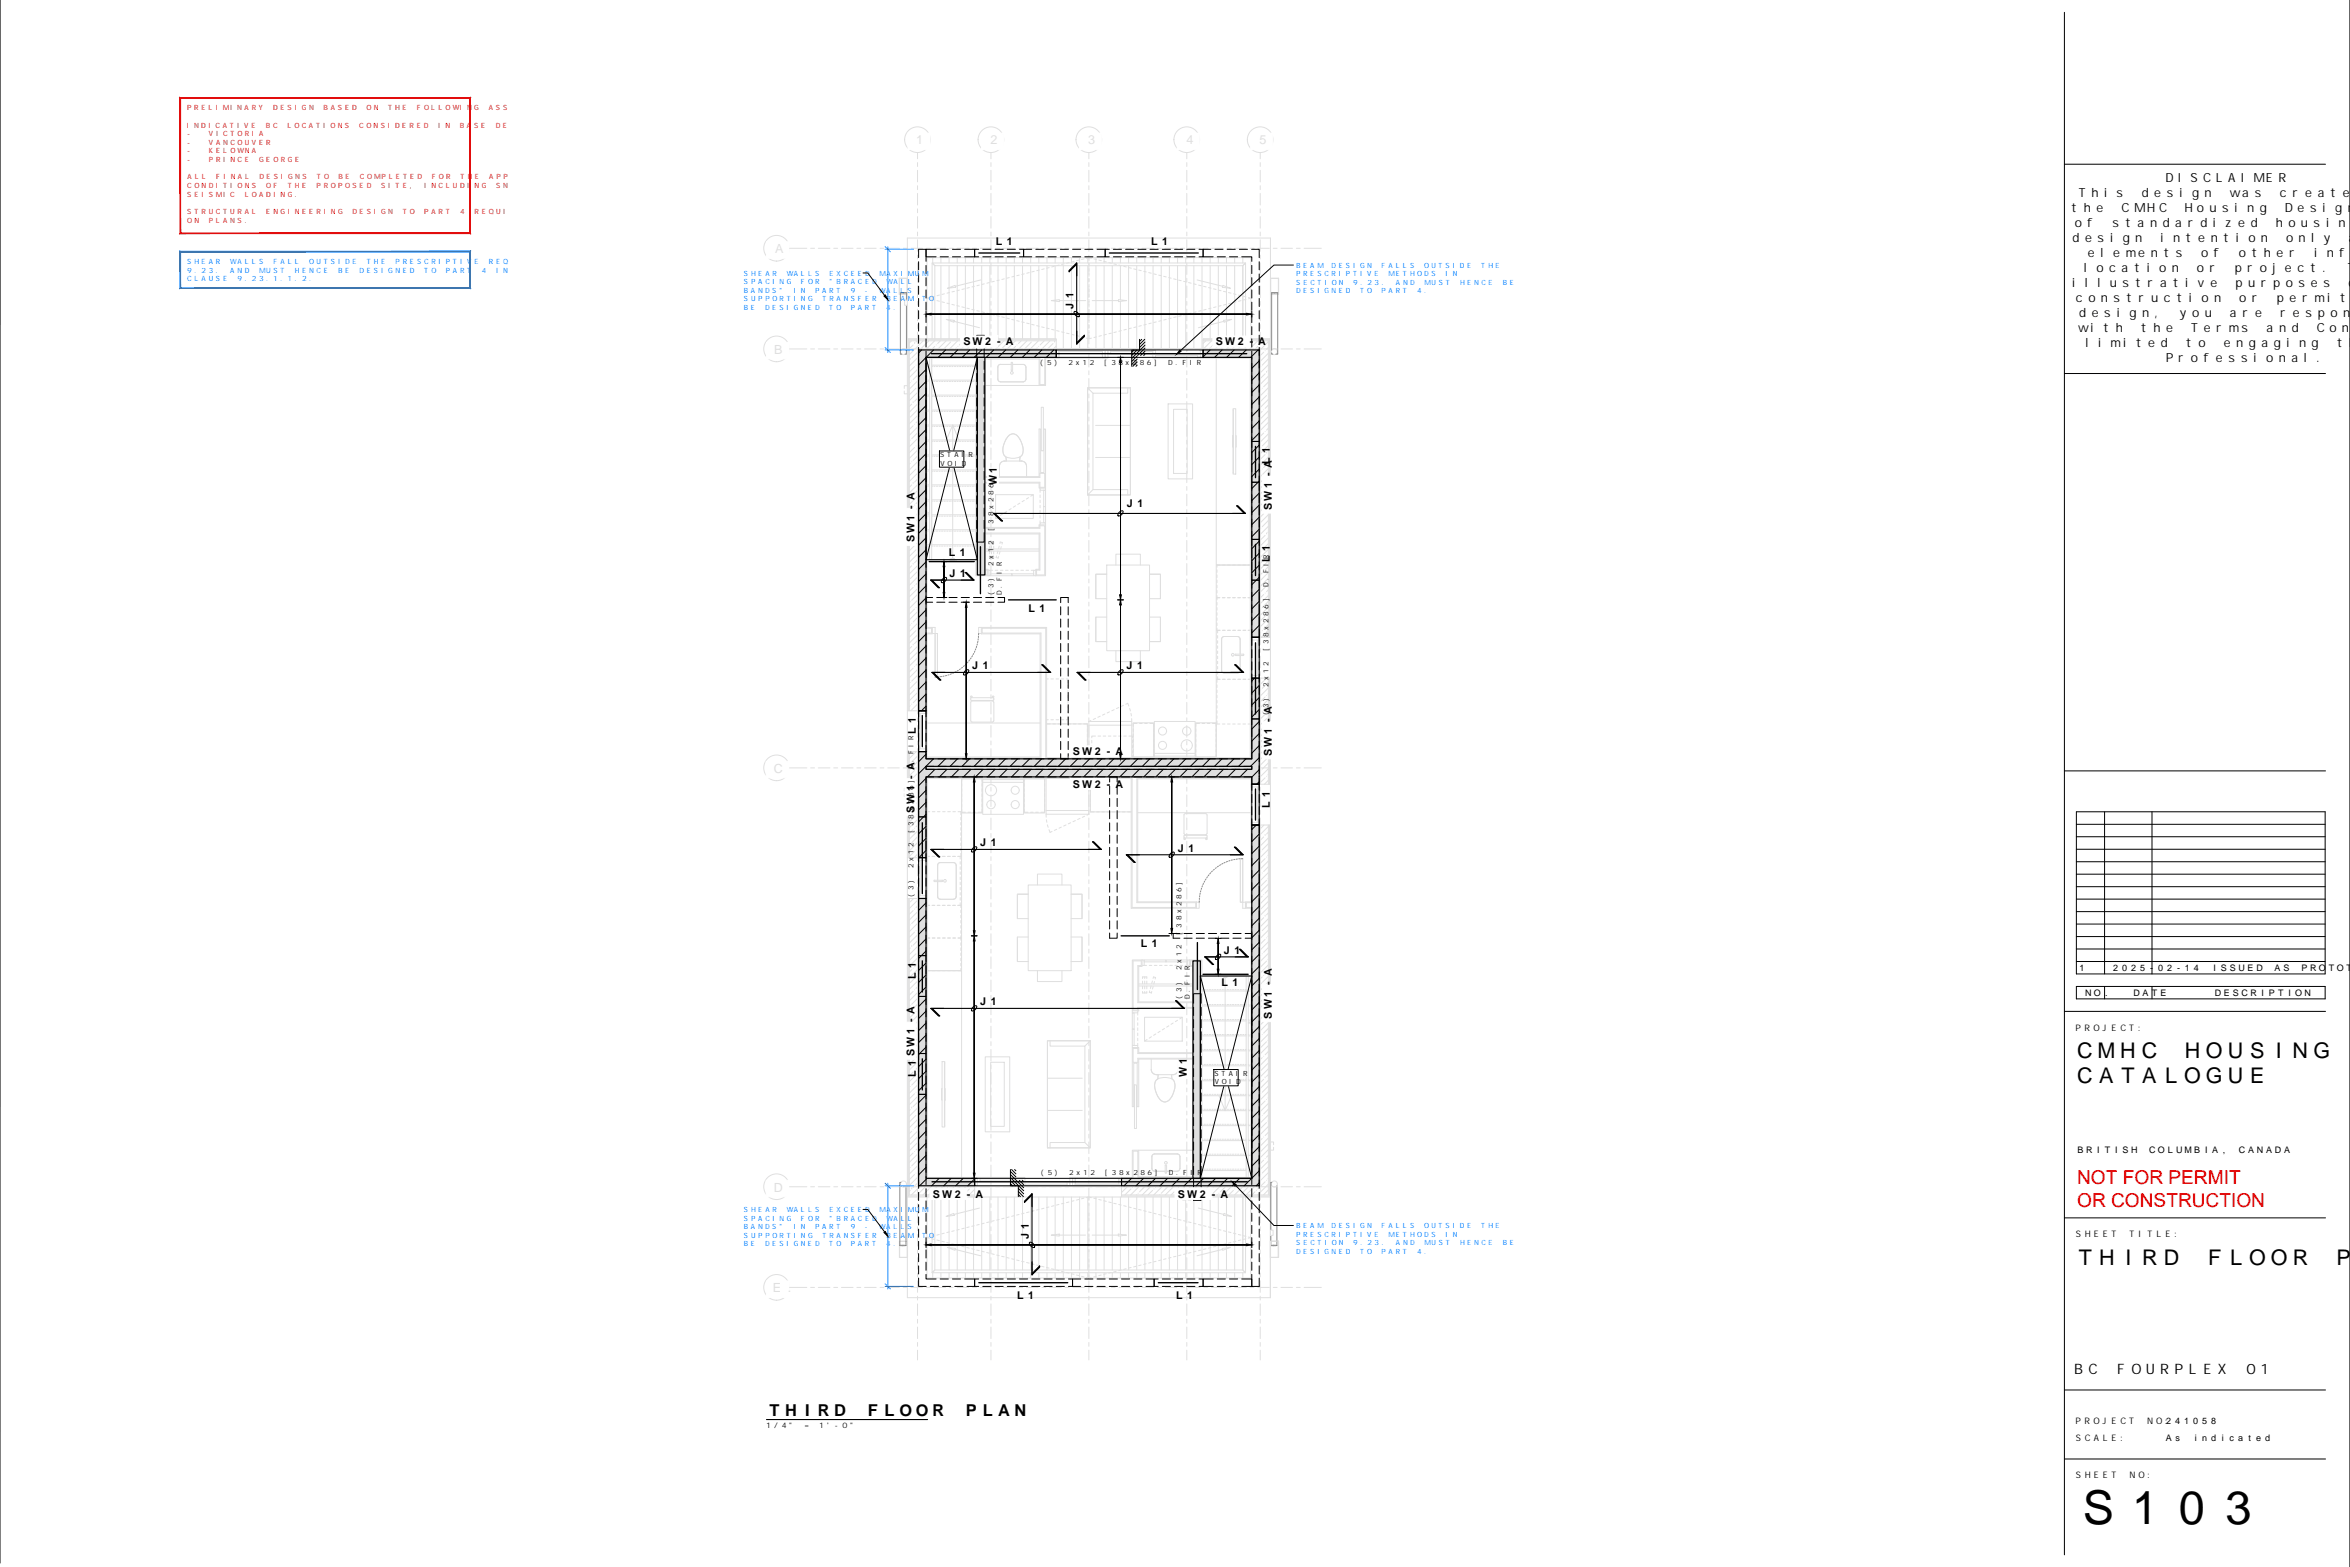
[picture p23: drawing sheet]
<svg xmlns="http://www.w3.org/2000/svg" width="914mm" height="610mm" viewBox="0 0 914 610" stroke-linecap="round" stroke-linejoin="round" font-family="sans-serif">
<defs><g id="words">
<text font-size="18.2" x="807.4" y="592.9">S103</text>
<g font-size="8.4">
<text x="807" y="411.7">CMHC</text>
<text x="849" y="411.7">HOUSING</text>
<text x="807" y="421.5">CATALOGUE</text>
<text x="807.2" y="492.1">THIRD</text>
<text x="857.5" y="492.1">FLOOR</text>
<text x="907.8" y="492.1">P</text>
</g>
<g font-size="7.4" fill="#f00">
<text x="808.2" y="460.8">NOT FOR PERMIT</text>
<text x="808.2" y="469.7">OR CONSTRUCTION</text>
</g>
<g font-size="6.4">
<text x="298.2" y="550.9">THIRD</text>
<text x="336.5" y="550.9">FLOOR</text>
<text x="374.7" y="550.9">PLAN</text>
</g>
<g font-size="5.6">
<text x="807" y="534.5">BC</text>
<text x="823.8" y="534.5">FOURPLEX</text>
<text x="874.1" y="534.5">01</text>
</g>
<g font-size="4.9">
<text x="842.6" y="70.7">DISCLAIMER</text>
<text x="808.9" y="76.5">This</text>
<text x="833.4" y="76.5">design</text>
<text x="867.6" y="76.5">was</text>
<text x="887.2" y="76.5">create</text>
<text x="806" y="82.4">the</text>
<text x="825.5" y="82.4">CMHC</text>
<text x="850" y="82.4">Housing</text>
<text x="889.1" y="82.4">Design</text>
<text x="807.3" y="88.2">of</text>
<text x="822" y="88.2">standardized</text>
<text x="885.5" y="88.2">housing</text>
<text x="806.4" y="94">design</text>
<text x="840.6" y="94">intention</text>
<text x="889.5" y="94">only</text>
<text x="914" y="94">a</text>
<text x="812.4" y="99.9">elements</text>
<text x="856.5" y="99.9">of</text>
<text x="871.1" y="99.9">other</text>
<text x="900.5" y="99.9">info</text>
<text x="810.9" y="105.7">location</text>
<text x="854.9" y="105.7">or</text>
<text x="869.5" y="105.7">project.</text>
<text x="913.5" y="105.7">T</text>
<text x="806.3" y="111.5">illustrative</text>
<text x="869.9" y="111.5">purposes</text>
<text x="913.9" y="111.5">o</text>
<text x="807.7" y="117.4">construction</text>
<text x="871.3" y="117.4">or</text>
<text x="886" y="117.4">permitt</text>
<text x="809" y="123.2">design,</text>
<text x="848.1" y="123.2">you</text>
<text x="867.7" y="123.2">are</text>
<text x="887.3" y="123.2">respon</text>
<text x="808.6" y="129">with</text>
<text x="833" y="129">the</text>
<text x="852.6" y="129">Terms</text>
<text x="881.9" y="129">and</text>
<text x="901.5" y="129">Con</text>
<text x="811.5" y="134.9">limited</text>
<text x="850.6" y="134.9">to</text>
<text x="865.2" y="134.9">engaging</text>
<text x="909.2" y="134.9">th</text>
<text x="842.7" y="140.7">Professional.</text>
</g>
<g font-size="4.2">
<text x="386.7" y="95.4">L1</text>
<text x="447.1" y="95.4">L1</text>
<text x="417.8" y="121" transform="rotate(-90 417.8 121)">J1</text>
<text x="374.2" y="134.3">SW2-A</text>
<text x="472.4" y="134.3">SW2-A</text>
<text x="494.1" y="181.2" transform="rotate(-90 494.1 181.2)">L1</text>
<text x="387.9" y="189" transform="rotate(-90 387.9 189)">W1</text>
<text x="437.5" y="197.4">J1</text>
<text x="494.8" y="199.2" transform="rotate(-90 494.8 199.2)">SW1-A</text>
<text x="355.8" y="211.7" transform="rotate(-90 355.8 211.7)">SW1-A</text>
<text x="368.4" y="216.4">L1</text>
<text x="494.1" y="219.3" transform="rotate(-90 494.1 219.3)">L1</text>
<text x="368.5" y="224.5">J1</text>
<text x="399.5" y="238.1">L1</text>
<text x="377.4" y="260.4">J1</text>
<text x="437.4" y="260.4">J1</text>
<text x="356.3" y="286.3" transform="rotate(-90 356.3 286.3)">L1</text>
<text x="416.8" y="293.8">SW2-A</text>
<text x="494.8" y="294.8" transform="rotate(-90 494.8 294.8)">SW1-A</text>
<text x="416.8" y="306.5">SW2-A</text>
<text x="355.8" y="316.9" transform="rotate(-90 355.8 316.9)">SW1-A</text>
<text x="494.1" y="315.2" transform="rotate(-90 494.1 315.2)">L1</text>
<text x="380.5" y="329.2">J1</text>
<text x="457.4" y="331.3">J1</text>
<text x="443.1" y="368.5">L1</text>
<text x="475.2" y="371.1">J1</text>
<text x="356.3" y="381.8" transform="rotate(-90 356.3 381.8)">L1</text>
<text x="474.5" y="383.5">L1</text>
<text x="380.5" y="391.1">J1</text>
<text x="494.8" y="397" transform="rotate(-90 494.8 397)">SW1-A</text>
<text x="355.8" y="411.6" transform="rotate(-90 355.8 411.6)">SW1-A</text>
<text x="356.3" y="419.9" transform="rotate(-90 356.3 419.9)">L1</text>
<text x="461.9" y="419" transform="rotate(-90 461.9 419)">W1</text>
<text x="362.3" y="465.9">SW2-A</text>
<text x="457.7" y="465.9">SW2-A</text>
<text x="400.4" y="483.1" transform="rotate(-90 400.4 483.1)">J1</text>
<text x="395" y="505.2">L1</text>
<text x="456.8" y="505.2">L1</text>
</g>
<g font-size="3.5">
<text x="808.4" y="377.8">1</text>
<text x="821.5" y="377.8">2025-02-14</text>
<text x="860" y="377.8">ISSUED</text>
<text x="884.5" y="377.8">AS</text>
<text x="894.9" y="377.8">PROTOT</text>
<text x="810.9" y="387.5">NO.</text>
<text x="829.7" y="387.5">DATE</text>
<text x="861.3" y="387.5">DESCRIPTION</text>
<text x="807.6" y="400.9">PROJECT:</text>
<text x="807.8" y="448.6">BRITISH</text>
<text x="835.8" y="448.6">COLUMBIA,</text>
<text x="870.7" y="448.6">CANADA</text>
<text x="807.7" y="481.3">SHEET</text>
<text x="828.6" y="481.3">TITLE:</text>
<text x="807.6" y="554.1">PROJECT</text>
<text x="835.5" y="554.1">NO:</text>
<text x="842.1" y="554.1">241058</text>
<text x="807.7" y="560.7">SCALE:</text>
<text x="842.2" y="560.7">As</text>
<text x="852.7" y="560.7">indicated</text>
<text x="807.7" y="575">SHEET</text>
<text x="828.6" y="575">NO:</text>
</g>
<g font-size="3">
<text x="298.2" y="555.7">1/4&quot;</text>
<text x="313" y="555.7">=</text>
<text x="318.9" y="555.7">1'-0&quot;</text>
</g>
<g font-size="2.8" fill="#c00">
<text x="72.8" y="42.9">PRELIMINARY</text>
<text x="106.3" y="42.9">DESIGN</text>
<text x="125.9" y="42.9">BASED</text>
<text x="142.6" y="42.9">ON</text>
<text x="151" y="42.9">THE</text>
<text x="162.2" y="42.9">FOLLOWING</text>
<text x="190.1" y="42.9">ASSUMPTIONS:</text>
<text x="72.7" y="49.6">INDICATIVE</text>
<text x="72.9" y="53">-</text>
<text x="81.3" y="53">VICTORIA</text>
<text x="103.4" y="49.6">BC</text>
<text x="111.8" y="49.6">LOCATIONS</text>
<text x="139.8" y="49.6">CONSIDERED</text>
<text x="170.5" y="49.6">IN</text>
<text x="178.9" y="49.6">BASE</text>
<text x="192.9" y="49.6">DESIGN:</text>
<text x="72.9" y="56.3">-</text>
<text x="72.9" y="59.7">-</text>
<text x="81.3" y="56.3">VANCOUVER</text>
<text x="81.3" y="59.7">KELOWNA</text>
<text x="72.9" y="63.1">-</text>
<text x="81.3" y="63.1">PRINCE</text>
<text x="100.8" y="63.1">GEORGE</text>
<text x="73" y="69.8">ALL</text>
<text x="84.2" y="69.8">FINAL</text>
<text x="100.9" y="69.8">DESIGNS</text>
<text x="123.3" y="69.8">TO</text>
<text x="131.7" y="69.8">BE</text>
<text x="140.1" y="69.8">COMPLETED</text>
<text x="168" y="69.8">FOR</text>
<text x="179.2" y="69.8">THE</text>
<text x="190.4" y="69.8">APPROPRIATE</text>
<text x="72.8" y="73.1">CONDITIONS</text>
<text x="72.8" y="76.5">SEISMIC</text>
<text x="95.2" y="76.5">LOADING.</text>
<text x="103.6" y="73.1">OF</text>
<text x="112" y="73.1">THE</text>
<text x="123.1" y="73.1">PROPOSED</text>
<text x="148.3" y="73.1">SITE,</text>
<text x="165.1" y="73.1">INCLUDING</text>
<text x="193" y="73.1">SNOW,</text>
<text x="72.8" y="83.2">STRUCTURAL</text>
<text x="103.6" y="83.2">ENGINEERING</text>
<text x="137.1" y="83.2">DESIGN</text>
<text x="156.7" y="83.2">TO</text>
<text x="165.1" y="83.2">PART</text>
<text x="179" y="83.2">4</text>
<text x="184.6" y="83.2">REQUIRED</text>
<text x="72.8" y="86.6">ON</text>
<text x="81.2" y="86.6">PLANS.</text>
</g>
<g font-size="2.8" fill="#0080ff">
<text x="72.8" y="102.7">SHEAR</text>
<text x="72.8" y="106">9.23.</text>
<text x="89.6" y="102.7">WALLS</text>
<text x="89.6" y="106">AND</text>
<text x="100.8" y="106">MUST</text>
<text x="106.4" y="102.7">FALL</text>
<text x="114.8" y="106">HENCE</text>
<text x="120.4" y="102.7">OUTSIDE</text>
<text x="131.5" y="106">BE</text>
<text x="139.9" y="106">DESIGNED</text>
<text x="142.7" y="102.7">THE</text>
<text x="153.9" y="102.7">PRESCRIPTIVE</text>
<text x="165.1" y="106">TO</text>
<text x="173.5" y="106">PART</text>
<text x="187.4" y="106">4</text>
<text x="190.2" y="102.7">REQUIREMENTS</text>
<text x="193" y="106">IN</text>
<text x="289.5" y="107.2">SHEAR</text>
<text x="306.1" y="107.2">WALLS</text>
<text x="322.8" y="107.2">EXCEED</text>
<text x="342.2" y="107.2">MAXIMUM</text>
<text x="504.3" y="104.1">BEAM</text>
<text x="504.3" y="107.5">PRESCRIPTIVE</text>
<text x="518.2" y="104.1">DESIGN</text>
<text x="537.6" y="104.1">FALLS</text>
<text x="540.3" y="107.5">METHODS</text>
<text x="554.2" y="104.1">OUTSIDE</text>
<text x="562.5" y="107.5">IN</text>
<text x="576.4" y="104.1">THE</text>
<text x="72.8" y="109.4">CLAUSE</text>
<text x="92.4" y="109.4">9.23.1.1.2.</text>
<text x="289.4" y="113.9">BANDS&quot;</text>
<text x="289.5" y="110.6">SPACING</text>
<text x="308.8" y="113.9">IN</text>
<text x="311.7" y="110.6">FOR</text>
<text x="317.1" y="113.9">PART</text>
<text x="322.8" y="110.6">&quot;BRACED</text>
<text x="331" y="113.9">9</text>
<text x="336.5" y="113.9">-</text>
<text x="342.1" y="113.9">WALLS</text>
<text x="344.9" y="110.6">WALL</text>
<text x="504.4" y="110.8">SECTION</text>
<text x="526.5" y="110.8">9.23.</text>
<text x="543.2" y="110.8">AND</text>
<text x="554.3" y="110.8">MUST</text>
<text x="568.1" y="110.8">HENCE</text>
<text x="584.8" y="110.8">BE</text>
<text x="289.5" y="117.2">SUPPORTING</text>
<text x="320" y="117.2">TRANSFER</text>
<text x="344.9" y="117.2">BEAM</text>
<text x="358.8" y="117.2">TO</text>
<text x="504.3" y="114.1">DESIGNED</text>
<text x="529.2" y="114.1">TO</text>
<text x="537.6" y="114.1">PART</text>
<text x="551.4" y="114.1">4.</text>
<text x="289.4" y="120.6">BE</text>
<text x="297.7" y="120.6">DESIGNED</text>
<text x="322.7" y="120.6">TO</text>
<text x="331" y="120.6">PART</text>
<text x="344.9" y="120.6">4.</text>
<text x="289.5" y="471.5">SHEAR</text>
<text x="306.1" y="471.5">WALLS</text>
<text x="322.8" y="471.5">EXCEED</text>
<text x="342.2" y="471.5">MAXIMUM</text>
<text x="289.4" y="478.2">BANDS&quot;</text>
<text x="289.5" y="474.9">SPACING</text>
<text x="308.8" y="478.2">IN</text>
<text x="311.7" y="474.9">FOR</text>
<text x="317.1" y="478.2">PART</text>
<text x="322.8" y="474.9">&quot;BRACED</text>
<text x="331" y="478.2">9</text>
<text x="336.5" y="478.2">-</text>
<text x="342.1" y="478.2">WALLS</text>
<text x="344.9" y="474.9">WALL</text>
<text x="504.3" y="477.7">BEAM</text>
<text x="518.2" y="477.7">DESIGN</text>
<text x="537.6" y="477.7">FALLS</text>
<text x="554.2" y="477.7">OUTSIDE</text>
<text x="576.4" y="477.7">THE</text>
<text x="289.4" y="484.9">BE</text>
<text x="289.5" y="481.5">SUPPORTING</text>
<text x="297.7" y="484.9">DESIGNED</text>
<text x="320" y="481.5">TRANSFER</text>
<text x="322.7" y="484.9">TO</text>
<text x="331" y="484.9">PART</text>
<text x="344.9" y="484.9">4.</text>
<text x="344.9" y="481.5">BEAM</text>
<text x="358.8" y="481.5">TO</text>
<text x="504.3" y="481.1">PRESCRIPTIVE</text>
<text x="504.4" y="484.4">SECTION</text>
<text x="526.5" y="484.4">9.23.</text>
<text x="540.3" y="481.1">METHODS</text>
<text x="543.2" y="484.4">AND</text>
<text x="554.3" y="484.4">MUST</text>
<text x="562.5" y="481.1">IN</text>
<text x="568.1" y="484.4">HENCE</text>
<text x="584.8" y="484.4">BE</text>
<text x="504.3" y="487.8">DESIGNED</text>
<text x="529.2" y="487.8">TO</text>
<text x="537.6" y="487.8">PART</text>
<text x="551.4" y="487.8">4.</text>
</g>
<g font-size="2.8">
<text x="404.7" y="142.2">(5)</text>
<text x="415.8" y="142.2">2x12</text>
<text x="429.7" y="142.2">[38x286]</text>
<text x="454.6" y="142.2">D.FIR</text>
<text x="365.8" y="177.8">STAIR</text>
<text x="365.9" y="181.2">VOID</text>
<text x="386.5" y="206.5" transform="rotate(-90 386.5 206.5)">[38x286]</text>
<text x="386.5" y="220.3" transform="rotate(-90 386.5 220.3)">2x12</text>
<text x="386.5" y="231.4" transform="rotate(-90 386.5 231.4)">(3)</text>
<text x="389.9" y="231.5" transform="rotate(-90 389.9 231.5)">D.FIR</text>
<text x="493.6" y="228.4" transform="rotate(-90 493.6 228.4)">D.FIR</text>
<text x="493.6" y="253.4" transform="rotate(-90 493.6 253.4)">[38x286]</text>
<text x="493.6" y="267.2" transform="rotate(-90 493.6 267.2)">2x12</text>
<text x="493.6" y="278.3" transform="rotate(-90 493.6 278.3)">(3)</text>
<text x="355.5" y="299" transform="rotate(-90 355.5 299)">D.FIR</text>
<text x="355.5" y="324" transform="rotate(-90 355.5 324)">[38x286]</text>
<text x="355.5" y="337.8" transform="rotate(-90 355.5 337.8)">2x12</text>
<text x="355.5" y="348.9" transform="rotate(-90 355.5 348.9)">(3)</text>
<text x="459.7" y="363.6" transform="rotate(-90 459.7 363.6)">[38x286]</text>
<text x="459.7" y="377.5" transform="rotate(-90 459.7 377.5)">2x12</text>
<text x="459.7" y="388.5" transform="rotate(-90 459.7 388.5)">(3)</text>
<text x="463" y="388.6" transform="rotate(-90 463 388.6)">D.FIR</text>
<text x="472.6" y="418.5">STAIR</text>
<text x="472.7" y="421.9">VOID</text>
<text x="405" y="457">(5)</text>
<text x="416" y="457">2x12</text>
<text x="429.9" y="457">[38x286]</text>
<text x="454.9" y="457">D.FIR</text>
</g>
</g></defs>
<g fill="none" stroke="#dfdfdf" stroke-width=".39">
<path d="M357 59.3v2.5M385.6 59.3v2.5M423.7 59.3v2.5M461.8 59.3v2.5M490.4 59.3v2.5M357 63.3v1.5M357 66.3v4.5M357 72.2v1.6M357 75.2v4.6M385.6 63.3v1.5M385.6 66.3v4.5M385.6 72.2v1.6"/>
<path d="M385.6 75.2v4.6M423.7 63.3v1.5M423.7 66.3v4.5M423.7 72.2v1.6M423.7 75.2v4.6M461.8 63.3v1.5M461.8 66.3v4.5M461.8 72.2v1.6M461.8 75.2v4.6M490.4 63.3v1.5M490.4 66.3v4.5M490.4 72.2v1.6"/>
<path d="M490.4 75.2v4.6M307.2 96.6h6.7M315.4 96.6h1.5M318.4 96.6h4.5M324.4 96.6h1.5M327.4 96.6h4.5M333.4 96.6h1.5M336.4 96.6h4.5M342.4 96.6h1.5M345.4 96.6h4.5M351.4 96.6h1.5M354.4 96.6h4.5"/>
<path d="M357 81.2v1.6M357 84.3v4.5M357 90.3v1.5M357 93.3v4.5M357 99.3v1.5M360.4 96.6h1.5M363.4 96.6h4.5M369.4 96.6h1.5M372.4 96.6h4.5M378.4 96.6h1.5M381.4 96.6h4.5M385.6 81.2v1.6"/>
<path d="M385.6 84.3v4.5M385.6 90.3v1.5M385.6 93.3v4.5M385.6 99.3v1.5M387.4 96.6h1.5M390.4 96.6h4.5M396.4 96.6h1.5M399.4 96.6h4.5M405.4 96.6h1.5M408.4 96.6h4.5M414.4 96.6h1.5M417.4 96.6h4.5"/>
<path d="M423.4 96.6h1.5M423.7 81.2v1.6M423.7 84.3v4.5M423.7 90.3v1.5M423.7 93.3v4.5M423.7 99.3v1.5M426.4 96.6h4.5M432.4 96.6h1.5M435.4 96.6h4.5M441.4 96.6h1.5M444.4 96.6h4.5M450.4 96.6h1.5"/>
<path d="M453.4 96.6h4.5M459.4 96.6h1.5M461.8 81.2v1.6M461.8 84.3v4.5M461.8 90.3v1.5M461.8 93.3v4.5M461.8 99.3v1.5M462.4 96.6h4.5M468.4 96.6h1.5M471.4 96.6h4.5M477.4 96.6h1.5M480.4 96.6h4.5"/>
<path d="M486.4 96.6h1.5M489.4 96.6h4.5M490.4 81.2v1.6M490.4 84.3v4.5M490.4 90.3v1.5M490.4 93.3v4.5M490.4 99.3v1.5M495.4 96.6h1.5M498.4 96.6h4.5M504.4 96.6h1.5M507.4 96.6h6.7M349.9 108.2h3.2v6.4h-3.2z"/>
<path d="M350 108.3h3v6.2h-3zM352 116.7h1.1v2.1h-1.1zM353.1 116.7v-24.1h141.2v39.2M353.1 118.8v13M357 102.3v4.5M357 108.3v1.4M357 111.3v4.4M357 117.3v1.4M361.7 115.7l-1 .3 1 .2M362.6 116.5l1 .2M362.7 102.3h121.9l-1 1.1h-119.9zM362.9 100.2v2.1"/>
<path d="M363.6 115.3l-.9 .2M364.6 116.9l.9 .3M365.5 114.8l-.9 .2M366.1 100.2v2.1M366.1 103.4v28.4M366.5 117.4l1 .3M367.5 114.3l-1 .2M368.4 117.9l1 .3M368.7 112.1l2.9-1.1 .2 .8zM369.3 100.2v2.1M369.3 103.4v8.5M369.3 112.1v12.3"/>
<path d="M369.4 113.8l-.9 .3M370.4 118.4l1 .3M371.4 113.3l-1 .3M372.3 118.9l1 .2M372.5 100.2v2.1M372.5 103.4v28.4M373.3 112.9l-.9 .2M374.3 119.4l.9 .2M375.2 112.4l-.9 .2M375.6 100.2v2.1M375.6 103.4v28.4M376.2 119.9l1 .2"/>
<path d="M377.2 111.9l-1 .2M378.8 100.2v2.1M378.8 103.4v28.4M379.1 111.4l-.9 .2M381.1 110.9l-1 .3M381.6 108.9l-9.8 2.5M382 100.2v2.1M382 103.4v28.4M383 110.4l-.9 .3M385 109.9l-1 .3M385.2 100.2v2.1M385.2 103.4v28.4"/>
<path d="M385.6 102.3v4.5M385.6 108.3v1.4M385.6 111.3v4.4M385.6 117.3v1.4M386.9 109.4l-1 .3M388.3 100.2v2.1M388.3 103.4v28.4M388.8 109l-.9 .2M390.8 108.5l-1 .2M391.5 100.2v2.1M391.5 103.4v28.4M392.7 108l-.9 .2"/>
<path d="M394.7 107.5l-1 .2M394.7 100.2v2.1M394.7 103.4v28.4M396.6 107l-1 .2M397.9 100.2v2.1M397.9 103.4v28.4M398.5 106.5l-.9 .3M400.5 106l-1 .3M401 100.2v2.1M401 103.4v28.4M402.4 105.6l-.9 .2M404.2 100.2v2.1"/>
<path d="M404.2 103.4v28.4M404.4 105.1l-1 .2M406.3 104.6l-1 .2M407.4 100.2v2.1M407.4 103.4v28.4M408.2 104.1l-.9 .3M409.1 116.9l3.1-.3v.7zM410.2 103.6l-1 .3M410.6 100.2v2.1M410.6 103.4v13.4M410.6 117.1v14.7M412.1 103.1l-.9 .3"/>
<path d="M412.3 116.9h10.2M413.7 100.2v2.1M413.7 103.4v32.2M414.1 102.7l-1 .2M416 102.2l-1 .2M416.9 100.2v2.1M416.9 103.4v32.2M417.9 101.7l-1 .2M419.9 101.2l-1 .2M420.1 100.2v2.1M420.1 103.4v32.2M421.8 100.7l-1 .2"/>
<path d="M423.3 100.2v2.1M423.3 103.4v32.2M423.7 102.3v4.5M423.7 108.3v1.4M423.7 111.3v4.4M423.7 117.3v1.4M423.7 100.2v1.3M423.7 102.5v1M423.7 104.5v1M423.7 106.5v1M423.7 108.5v1M423.7 110.5v1"/>
<path d="M423.7 112.5v1M423.7 114.5v1M423.7 116.5v1M423.7 118.5v1M423.7 100.2l-.9 .3M423.7 100.2l1 .3M425 116.9h10.2M425.6 100.7l1 .2M426.4 100.2v2.1M426.4 103.4v32.2M427.6 101.2l1 .2M429.5 101.7l1 .2"/>
<path d="M429.6 100.2v2.1M429.6 103.4v32.2M431.4 102.2l1 .2M432.8 100.2v2.1M432.8 103.4v32.2M433.4 102.7l1 .2M435.2 116.6l3.2 .3-3.2 .4zM435.3 103.1l1 .3M436 100.2v2.1M436 103.4v13.3M436 117.3v18.3M437.3 103.6l1 .3"/>
<path d="M439.1 100.2v2.1M439.1 103.4v32.2M439.2 104.1l1 .3M441.1 104.6l1 .2M442.3 100.2v2.1M442.3 103.4v32.2M443.1 105.1l1 .2M445 105.6l1 .2M445.5 100.2v2.1M445.5 103.4v32.2M447 106l1 .3M448.7 100.2v2.1"/>
<path d="M448.7 103.4v32.2M448.9 106.5l1 .3M450.9 107l.9 .2M451.8 100.2v2.1M451.8 103.4v32.2M452.8 107.5l1 .2M454.7 108l1 .2M455 100.2v2.1M455 103.4v32.2M456.7 108.5l1 .2M458.2 100.2v2.1M458.2 103.4v32.2"/>
<path d="M458.6 109l1 .2M460.6 109.4l.9 .3M461.4 100.2v2.1M461.4 103.4v32.2M461.8 102.3v4.5M461.8 108.3v1.4M461.8 111.3v4.4M461.8 117.3v1.4M462.5 109.9l1 .3M464.4 110.4l1 .3M464.5 100.2v2.1M464.5 103.4v32.2"/>
<path d="M465.8 108.9l9.9 2.5M466.4 110.9l1 .3M467.7 100.2v2.1M467.7 103.4v32.2M468.3 111.4l1 .2M470.3 111.9l.9 .2M470.9 100.2v2.1M470.9 103.4v28.4M471.2 119.9l-.9 .2M472.2 112.4l1 .2M473.2 119.4l-1 .2M474.1 100.2v2.1"/>
<path d="M474.1 103.4v28.4M474.1 112.9l1 .2M475.1 118.9l-.9 .2M475.8 111l3 1.1-3.1-.3zM476.1 113.3l1 .3M477.1 118.4l-1 .3M477.2 100.2v2.1M477.2 103.4v8.1M477.2 112v12.5M478 113.8l1 .3M479 117.9l-1 .3M480 114.3l.9 .2"/>
<path d="M480.4 100.2v2.1M480.4 103.4v28.4M480.9 117.4l-.9 .3M481.9 114.8l1 .2M482.9 116.9l-1 .3M483.6 103.4v28.4v-28.4l1-1.1v29.5M483.6 100.2v2.1M483.8 115.3l1 .2M484.8 116.5l-.9 .2M485.8 115.7l.9 .3-.9 .2M490.4 102.3v4.5M490.4 108.3v1.4"/>
<path d="M490.4 111.3v4.4M490.4 117.3v1.4M494.3 108.2h3.2v6.4h-3.2zM494.5 108.3h2.9v6.2h-2.9zM307.2 135.7h6.7M315.4 135.7h1.5M318.4 135.7h4.5M324.4 135.7h1.5M327.4 135.7h4.5M333.4 135.7h1.5M336.4 135.7h4.5M342.4 135.7h1.5"/>
<path d="M345.4 135.7h4.5M351.4 135.7h1.5M353.1 131.8h57.9v7.6h-4.2v10.6h-2.5v-10.6h-21.1v46h21.1v-18.5h.6v16.9h1.3v-16.9h.6v23h-2.5v-2h-21.1v17.3h21.1v-1h2.5v19.8h-3.8M353.1 131.8v144.7h4.4M354.2 139.8h.1M354.4 135.7h58.5M354.7 132.6l-.9 .8M355.3 134.2l-1.5 1.4M355.9 133.6h.1M356.9 132.6l-.5 .5M357 137l-2.2 2.2M357 120.3v4.5"/>
<path d="M357 126.3v1.5M357 129.3v4.5M357 135.3v142.4M357 139.2l-3.2 3.2M359.2 132.6l-5.4 5.3M360.7 131.8v-31.6h126v31.6M361.4 132.6l-2.7 2.7M362.7 131.8v-29.5l1 1.1v28.4M363.7 132.6l-3.2 3.1M363.7 134.8l-.9 .9M364.3 134.2h.1M365.9 132.6l-1.1 1"/>
<path d="M368.2 132.6l-3.2 3.1M368.2 124.2l3.1 .4-.1 .8zM369.3 124.7v7.1M369.9 133.1l-2.7 2.6M371.3 125l9.8 2.5M372.1 135.3l-.4 .4M372.6 132.6l-3.1 3.1M372.7 134.7v.1M374.9 132.6l-1.6 1.6M377.2 132.6l-3.2 3.1M378.1 120.4l1 .2M378.3 133.6l-2.1 2.1"/>
<path d="M378.9 133.1h.1M380.1 120.9l1 .2M381.1 135.3h.1M381.6 132.6l-3.1 3.1M382 121.3l1 .3M383.2 139.7h21.1M383.9 132.6l-2.2 2.2M384 121.8l1 .3M385.6 120.3v4.5M385.6 126.3v1.5M385.6 129.3v4.5M385.6 135.3v1.5"/>
<path d="M385.6 138.3v4.5M385.9 122.3l1 .3M386.1 132.6l-3.2 3.1M386.8 134.2l-1.6 1.5M387.3 133.6h.1M387.8 122.8l1 .2M388.4 132.6l-.6 .5M389.8 123.3l1 .2M390.6 132.6l-3.1 3.1M391.7 123.8l1 .2M392.9 132.6l-2.8 2.7M393.7 124.2l1 .3"/>
<path d="M395.1 132.6l-3.2 3.1M395.1 134.8l-.9 .9M395.6 124.7l1 .3M395.7 134.2h.1M397.4 132.6l-1.1 1M397.5 125.2l1 .2M399.5 125.7l1 .2M399.6 132.6l-3.2 3.1M401.3 133.1l-2.6 2.6M401.4 126.2l1 .2M403.4 126.7l1 .2M403.6 135.3l-.4 .4"/>
<path d="M404.1 132.6l-3.2 3.1M404.1 134.7v.1M405.3 127.2l1 .2M406.3 132.6l-1.6 1.6M407.2 127.6l1 .3M408.6 132.6l-3.2 3.1M409.2 128.1l1 .3M409.8 133.6l-2.2 2.1M410.3 133.1h.1M411 136.2h1v3.2h-1zM411 136.2h1v3.2h-1M411 139h-4.5v10.6h-1.9v-10.6h-21.7v46.7h21.7v-1.5h1.9v5.4h-1.9v-2h-21.7v17.9h21.7v-1h1.9v19.2h-3.2v-1.9h1.3v-14.4h-21.7v14.4h1.2v1.9h-4.1v-84.7h-19.7v105.4h2.1v1.9h-2.1v30.2"/>
<path d="M411 132.2h-57.6v144.3M411 132.6h-57.2v143.9M411 136.1h-53.6v140.4M411 135.8h57.1M411 135.6h57.1M411 134.6l-1.1 1.1M411.1 128.6l1 .3M412 136.2h17v.5h-17zM413.1 129.1l1 .3M414.4 135.7h1.5M415 129.6l1 .2M416.9 130.1l1 .2"/>
<path d="M417.4 135.7h4.5M418.9 130.6l1 .2M420.8 131.1l1 .2M422.8 131.6l.9 .2M423.4 135.7h1.5M423.7 120.3v4.5M423.7 126.3v1.5M423.7 129.3v4.5M423.7 135.3v1.5M423.7 138.3v4.5M423.7 120.5v1M423.7 122.5v1"/>
<path d="M423.7 124.5v1M423.7 126.5v1M423.7 128.5v1M423.7 130.5v1.2M424.7 131.6l-.9 .2M426.4 135.7h4.5M426.6 131.1l-.9 .2M428.6 130.6l-1 .2M429 136.2h1v3.2h-1zM430 136.2h1.1v3.2h-1.1zM430 136.2h-1v3.2h-17M430.5 130.1l-1 .2"/>
<path d="M431.1 136.2h1.1v1.6h-1.1zM432.2 136.2h16.4v.5h-16.4zM432.2 137.8h16.4M432.4 135.7h1.5M432.4 129.6l-.9 .2M434.4 129.1l-1 .3M435.4 135.7h4.5M436.3 128.6l-.9 .3M438.3 128.1l-1 .3M440.2 127.6l-1 .3M441.4 135.7h1.5M442.1 127.2l-.9 .2"/>
<path d="M444.1 126.7l-1 .2M444.4 135.7h4.5M446 126.2l-.9 .2M448 125.7l-1 .2M448.6 136.2h1v1.6h-1zM448.6 137.8h1v1.6h-1zM449.6 137.8h16.4v.5h-16.4zM449.6 139.4h16.4M449.9 125.2l-1 .2M450.4 135.7h1.5M451.8 124.7l-.9 .3M453.4 135.7h4.5"/>
<path d="M453.8 124.2l-1 .3M455.7 123.8l-.9 .2M457.7 123.3l-1 .2M459.4 135.7h1.5M459.6 122.8l-1 .2M461.5 122.3l-.9 .3M461.8 120.3v4.5M461.8 126.3v1.5M461.8 129.3v4.5M461.8 135.3v1.5M461.8 138.3v4.5M462.4 135.7h4.5"/>
<path d="M463.5 121.8l-1 .3M465.4 121.3l-.9 .3M466 137.8h1.1v1.6h-1.1zM467.4 120.9l-1 .2M468.1 132.2h25.9v115.7M468.1 139h19v108.9M468.1 132.6h25.4v115.3M468.1 135.7h25.8M468.1 136.2h-1v3.2h1M468.1 139.4h18.6v108.5M468.1 136.1h21.9v111.8M469.2 132.6l-1.1 1"/>
<path d="M469.3 120.4l-1 .2M471.5 132.6l-3.2 3.1M472.6 133.6l-2.1 2.1M473.2 133.1h.1M473.3 139.4v80.4h13.4M475.4 135.3h.1M475.9 132.6l-3.1 3.1M476.1 124.6l3.1-.4-2.9 1.2zM476.2 125l-9.9 2.5M477.2 125v6.8M478.2 132.6l-2.2 2.2M480.4 132.6l-3.2 3.1"/>
<path d="M481 134.2l-1.5 1.5M481.6 133.6h.1M482.7 132.6l-.6 .5M484.9 132.6l-3.2 3.1M486.5 139.4v155.3M487.2 132.6l-2.8 2.7M489.4 132.6l-3.2 3.1M489.4 134.8l-.9 .9M490 134.2h.1M490.4 120.3v4.5M490.4 126.3v1.5M490.4 129.3v4.5"/>
<path d="M490.4 135.3v115.5M491.6 132.6l-1 1M491.7 137l-1.3 1.3M492.3 136.4v.1M493.5 139.6l-2.4 2.5M493.5 132.9l-3.1 3.2M493.5 137.4l-3.1 3.2M493.5 135.1l-.7 .8M494.3 131.8v116.1h-4.4M494.3 131.8h-26.2v7.6M495.4 135.7h1.5M498.4 135.7h4.5"/>
<path d="M504.4 135.7h1.5M507.4 135.7h6.7M351.9 152.1v1.1h1.2M353.1 150h-1.2v1.1M354.2 148.8l-.4 .3M354.8 148.2h.1M354.8 157.2l-1 .9M355.3 156.6h.1M355.9 142.6l-2.1 2M356.4 151l-2.6 2.6M356.4 142v.1M357 159.5l-2.8 2.8"/>
<path d="M357 150.5h.1M357 145.9l-1.7 1.8M357 143.7l-3.2 3.2M357 148.2l-3.2 3.2M357 157.2l-3.2 3.1M357 152.7l-3.2 3.2M357 141.5h.1M357 154.9l-1.1 1.2M360.7 154.2h.2M360.7 148.4h.2M360.7 142.6h.2M360.7 159.5h1"/>
<path d="M360.7 153.7h1M360.7 147.9h1M360.7 142.1h1M361.4 154.2h.3M361.4 148.4h.3M361.4 142.6h.3M362.5 154.2h.4M362.5 148.4h.4M362.5 142.6h.4M362.5 159.5h17.2M362.5 153.7h17.2M362.5 147.9h17.2"/>
<path d="M362.5 142.1h17.2M363.4 154.2h.5M363.4 148.4h.5M363.4 142.6h.5M364.3 154.2h.5M364.3 148.4h.5M364.3 142.6h.5M365.4 154.2h.5M365.4 148.4h.5M365.4 142.6h.5M366.4 154.2h.5M366.4 148.4h.5"/>
<path d="M366.4 142.6h.5M367.3 154.2h.5M367.3 148.4h.5M367.3 142.6h.5M368.4 154.2h.5M368.4 148.4h.5M368.4 142.6h.5M369.4 154.2h.5M369.4 148.4h.5M369.4 142.6h.5M370.3 154.2h.5M370.3 148.4h.5"/>
<path d="M370.3 142.6h.5M371.4 154.2h.5M371.4 148.4h.5M371.4 142.6h.5M372.4 154.2h.5M372.4 148.4h.5M372.4 142.6h.5M373.3 154.2h.6M373.3 148.4h.6M373.3 142.6h.6M374.4 154.2h.5M374.4 148.4h.5"/>
<path d="M374.4 142.6h.5M375.4 154.2h.4M375.4 148.4h.4M375.4 142.6h.4M376.3 154.2h.6M376.3 148.4h.6M376.3 142.6h.6M377.4 154.2h.5M377.4 148.4h.5M377.4 142.6h.5M378.4 154.2h.4M378.4 148.4h.4"/>
<path d="M378.4 142.6h.4M379.3 154.2h.4M379.3 148.4h.4M379.3 142.6h.4M383.2 150h21.1M385.6 144.3v1.5M385.6 147.2v4.6M385.6 153.2v1.6M385.6 156.2v4.6M389.3 141.7l-.8 .5-.2 .6v4.7l.4 .8 9.4 .3 .9-.5 .2-.6M389.3 141.8h4.2M393.5 141.1l.5 .1v2.8l-.3 .2-.2-.2z"/>
<path d="M394 141.8h4.5l.5 .4 .2 .6M399.2 142.8v4.7M405.2 158.4h.8v17h-.8zM423.2 150.9h16.6v41.6h-16.6zM423.2 150.9l2.1 2.1M423.7 144.3v1.5M423.7 147.2v4.6M423.7 153.2v1.6M423.7 156.2v4.6M438.8 150.9v2.1h-13.5v37.5h13.5v2M454.5 157.1h9.5v29.2h-9.5zM456.6 159.2h5.3v25h-5.3z"/>
<path d="M461.8 144.3v1.5M461.8 147.2v4.6M461.8 153.2v1.6M461.8 156.2v4.6M479.8 159h1v25.4h-1zM479.8 159.5v24.4M490.6 151.6l-.2 .2M490.6 142.6h.1M491.1 151h.1M491.7 159.4v.1M492.3 145.4l-1.9 1.9M492.8 144.9h.1"/>
<path d="M492.8 153.8l-2.4 2.5M493.4 153.2v.1M493.5 144.1l-.1 .2M493.5 141.9l-3.1 3.2M493.5 146.4l-3.1 3.1M493.5 150.8l-3.1 3.2M493.5 155.4l-3.1 3.1M493.5 159.8l-3.1 3.2M493.5 157.6l-1.2 1.3M493.5 148.6l-1.8 1.9M354.2 171.2h.1M354.8 179.6v.1"/>
<path d="M355.3 165.6l-1.5 1.5M355.9 174.1l-2.1 2M355.9 165v.1M356.4 173.5h.1M357 177.4l-1.7 1.7M357 168.4l-2.2 2.3M357 161.7l-3.2 3.2M357 170.6l-3.2 3.2M357 179.6l-3.2 3.2M357 166.2l-3.2 3.1M357 175.1l-3.2 3.2M357 172.9h.1"/>
<path d="M357 163.9l-.6 .6M360.7 177.5h.2M360.7 171.7h.2M360.7 165.9h.2M360.7 160.1h.2M360.7 177h1M360.7 171.2h1M360.7 165.3h1M361.4 177.5h.3M361.4 171.7h.3M361.4 165.9h.3M361.4 160.1h.3"/>
<path d="M362.5 177.5h.4M362.5 171.7h.4M362.5 165.9h.4M362.5 160.1h.4M362.5 177h17.2M362.5 171.2h17.2M362.5 165.3h17.2M363.4 177.5h.5M363.4 171.7h.5M363.4 165.9h.5M363.4 160.1h.5M364.3 177.5h.5"/>
<path d="M364.3 171.7h.5M364.3 165.9h.5M364.3 160.1h.5M365.4 177.5h.5M365.4 171.7h.5M365.4 165.9h.5M365.4 160.1h.5M366.4 177.5h.5M366.4 171.7h.5M366.4 165.9h.5M366.4 160.1h.5M367.3 177.5h.5"/>
<path d="M367.3 171.7h.5M367.3 165.9h.5M367.3 160.1h.5M368.4 177.5h.5M368.4 171.7h.5M368.4 165.9h.5M368.4 160.1h.5M369.4 177.5h.5M369.4 171.7h.5M369.4 165.9h.5M369.4 160.1h.5M370.3 177.5h.5"/>
<path d="M370.3 171.7h.5M370.3 165.9h.5M370.3 160.1h.5M370.7 165.3l-2.4 5.9M371.4 177.5h.5M371.4 171.7h.5M371.4 165.9h.5M371.4 160.1h.5M372.4 177.5h.5M372.4 171.7h.5M372.4 165.9h.5M372.4 160.1h.5"/>
<path d="M373.1 171.2l-2.4-5.9v52.4M373.3 177.5h.6M373.3 171.7h.6M373.3 165.9h.6M373.3 160.1h.6M374.4 177.5h.5M374.4 171.7h.5M374.4 165.9h.5M374.4 160.1h.5M375.4 177.5h.4M375.4 171.7h.4M375.4 165.9h.4"/>
<path d="M375.4 160.1h.4M376.3 177.5h.6M376.3 171.7h.6M376.3 165.9h.6M376.3 160.1h.6M377.4 177.5h.5M377.4 171.7h.5M377.4 165.9h.5M377.4 160.1h.5M378.4 177.5h.4M378.4 171.7h.4M378.4 165.9h.4"/>
<path d="M378.4 160.1h.4M379.3 177.5h.4M379.3 171.7h.4M379.3 165.9h.4M379.3 160.1h.4M385.6 162.2v1.6M385.6 165.3v4.5M385.6 171.3v1.5M385.6 174.3v4.5M390.9 179.4l-1 .2-.9 1.2-.1 4.6M390.9 179.4h.7l-.2-1.6a4.6 4.6 0 0 1-.5-5.9 3.4 3.4 0 0 1 4.2-2.9 7.3 7.3 0 0 1 2.4 8.2l-.6 .6-.2 1.6h.8M390.9 179.4h6.6"/>
<path d="M391.4 177.8l.2 1.6M392.2 169.8a2.36 2.36 0 0 1 3.9 0 6.9 6.9 0 0 1 1.4 7.4 5.8 5.8 0 0 1-6.7 0 6.2 6.2 0 0 1 .6-6.3zM396.9 177.8l-.2 1.6M397.5 179.4l.9 .2 .9 1.2 .2 4.6M423.7 162.2v1.6M423.7 165.3v4.5M423.7 171.3v1.5M423.7 174.3v4.5M426.3 165.5h13.5M426.3 178h13.5M461.8 162.2v1.6M461.8 165.3v4.5"/>
<path d="M461.8 171.3v1.5M461.8 174.3v4.5M479.8 169.5v4.5M480.8 169.5v4.5M490.6 174v.1M491.1 160l-.7 .8M491.7 168.5l-1.3 1.3M492.3 176.8l-1.9 1.9M492.3 167.9h.1M492.8 176.3h.1M493.4 162.3l-2.8 2.8M493.5 171.1l-2.4 2.4"/>
<path d="M493.5 175.5l-.1 .2M493.5 166.6l-.7 .7M493.5 164.3l-3.1 3.2M493.5 168.8l-3.1 3.2M493.5 173.3l-3.1 3.2M493.5 177.8l-3.1 3.2M354.2 180.2l-.4 .4M354.8 188.6l-1 .9M355.3 188.1h.1M355.3 197.1l-1.5 1.4M355.9 196.5h.1M356.4 182.5l-2.6 2.5"/>
<path d="M357 190.9l-2.8 2.8M357 181.9h.1M357 199.8l-2.2 2.3M357 184.1l-3.2 3.2M357 188.6l-3.2 3.2M357 193.1l-3.2 3.2M357 197.6l-3.2 3.2M357 195.3l-.6 .6M357 186.4l-1.1 1.1M360.7 195h.2M360.7 189.2h.2M360.7 183.3h.2"/>
<path d="M360.7 199.1v.8M360.7 194.5h1M360.7 188.6h1M360.7 182.8h1M360.8 199.4h.9M360.8 199.6h.9M361.4 195h.3M361.4 189.2h.3M361.4 183.3h.3M362.5 195h.4M362.5 189.2h.4M362.5 183.3h.4"/>
<path d="M362.5 194.5h17.2M362.5 188.6h17.2M362.5 182.8h17.2M363.4 195h.5M363.4 189.2h.5M363.4 183.3h.5M364.3 195h.5M364.3 189.2h.5M364.3 183.3h.5M365.4 195h.5M365.4 189.2h.5M365.4 183.3h.5"/>
<path d="M366.4 195h.5M366.4 189.2h.5M366.4 183.3h.5M367.3 195h.5M367.3 189.2h.5M367.3 183.3h.5M368.4 195h.5M368.4 189.2h.5M368.4 183.3h.5M369.4 195h.5M369.4 189.2h.5M369.4 183.3h.5"/>
<path d="M370.3 195h.5M370.3 189.2h.5M370.3 183.3h.5M371.4 195h.5M371.4 189.2h.5M371.4 183.3h.5M372.4 195h.5M372.4 189.2h.5M372.4 183.3h.5M373.3 195h.6M373.3 189.2h.6M373.3 183.3h.6"/>
<path d="M374.4 195h.5M374.4 189.2h.5M374.4 183.3h.5M375.4 195h.4M375.4 189.2h.4M375.4 183.3h.4M376.3 195h.6M376.3 189.2h.6M376.3 183.3h.6M377.4 195h.5M377.4 189.2h.5M377.4 183.3h.5"/>
<path d="M378.4 195h.4M378.4 189.2h.4M378.4 183.3h.4M379.3 195h.4M379.3 189.2h.4M379.3 183.3h.4M385.6 180.3v1.5M385.6 183.3v4.4M385.6 189.3v1.4M385.6 192.3v4.4M385.6 198.3v1.4M387.4 192.4h14.7v9.3h-14.7z"/>
<path d="M390.1 200l-.9 .5M391.8 198.9l-.9 .6M393.5 197.9l-.9 .5M395.1 196.8l-.8 .5M396.8 195.7l-.8 .6M398.5 194.7l-.8 .5M400.2 193.6l-.8 .5M402.1 192.4l-1 .6M404.7 189.9v.8h2.1v-.8M404.7 190.7v.9M404.7 192.5v1.1M404.7 194.6v.9"/>
<path d="M404.7 196.6v1M404.7 198.5v1.1M406.1 190.7h.7v6.4h-.7zM406.1 197.1h.7v6.3h-.7zM423.7 180.3v1.5M423.7 183.3v4.4M423.7 189.3v1.4M423.7 192.3v4.4M423.7 198.3v1.4M425.3 190.5l-2.1 2M461.8 180.3v1.5M461.8 183.3v4.4"/>
<path d="M461.8 189.3v1.4M461.8 192.3v4.4M461.8 198.3v1.4M490.6 183l-.2 .2M491.1 182.5h.1M491.1 191.5l-.7 .7M491.7 199.8l-1.3 1.4M491.7 190.9h.1M492.3 199.3h.1M492.8 185.3l-2.4 2.4M493.4 184.7h.1M493.4 193.7l-2.8 2.8"/>
<path d="M493.5 198l-.7 .8M493.5 182.3l-3.1 3.2M493.5 186.8l-3.1 3.2M493.5 191.3l-3.1 3.2M493.5 195.8l-3.1 3.1M493.5 189l-1.2 1.3M493.5 180.1l-1.8 1.8M354.2 202.6v.1M354.2 211.7l-.4 .3M354.8 211.1h.1M355.3 219.5h.1M355.9 205.5l-2.1 2"/>
<path d="M356.4 213.9l-2.6 2.6M356.4 204.9h.1M357 213.3h.1M357 217.8l-1.2 1.1M357 208.8l-1.7 1.7M357 202.1l-3.2 3.1M357 206.6l-3.2 3.1M357 211.1l-3.2 3.1M357 215.5l-3.2 3.2M357 204.3v.1M360.7 212.4h.2M360.7 206.6h.2"/>
<path d="M360.7 200.8h.2M360.7 217.7h1M360.7 211.9h1M360.7 206.1h1M360.7 200.3h1M361.4 212.4h.3M361.4 206.6h.3M361.4 200.8h.3M362.1 217.7h.1M362.5 211.9h17.2M362.5 212.4h.4M362.5 206.6h.4"/>
<path d="M362.5 200.8h.4M362.5 212.2v-72.8v78.3h-.8v-78.3v72.8M362.5 217.7h17.2M362.5 206.1h17.2M362.5 200.3h17.2M363.4 212.4h.5M363.4 206.6h.5M363.4 200.8h.5M364.3 212.4h.5M364.3 206.6h.5M364.3 200.8h.5M365.4 212.4h.5"/>
<path d="M365.4 206.6h.5M365.4 200.8h.5M366.4 212.4h.5M366.4 206.6h.5M366.4 200.8h.5M367.3 212.4h.5M367.3 206.6h.5M367.3 200.8h.5M368.4 212.4h.5M368.4 206.6h.5M368.4 200.8h.5M369.4 212.4h.5"/>
<path d="M369.4 206.6h.5M369.4 200.8h.5M370.3 218.1h.8M370.3 217.3l.8 .1h-.8M370.3 212.4h.5M370.3 206.6h.5M370.3 200.8h.5M370.4 217.3h.6M370.4 218.1l.6 .1M370.4 218.2h.5h-.5M370.5 217.3h.4h-.4M370.5 217.3h.4"/>
<path d="M370.6 217.2h.1M370.6 217.2l.2 .1h-.3M370.6 218.2h.2M370.8 218.2h-.3h.3M370.9 218.2h-.4h.3M371.4 212.4h.5M371.4 206.6h.5M371.4 200.8h.5M372.4 212.4h.5M372.4 206.6h.5M372.4 200.8h.5M373.3 212.4h.6"/>
<path d="M373.3 206.6h.6M373.3 200.8h.6M374.4 212.4h.5M374.4 206.6h.5M374.4 200.8h.5M375.4 212.4h.4M375.4 206.6h.4M375.4 200.8h.4M376.3 212.4h.6M376.3 206.6h.6M376.3 200.8h.6M377.4 212.4h.5"/>
<path d="M377.4 206.6h.5M377.4 200.8h.5M378.4 212.4h.4M378.4 206.6h.4M378.4 200.8h.4M379.3 212.4h.4M379.3 206.6h.4M379.3 200.8h.4M383.2 213.6h21.1M383.2 214.4h21.1M385 211.5v-.6h1.6v.6M385 216.5v.6h1.6v-.6"/>
<path d="M385 212.5v1M385 214.5v1M385.6 201.3v4.5M385.6 207.3v1.5M385.6 210.3v4.5M385.6 216.3v1.5M385.6 219.3v4.5M385.8 210.9v.6M385.8 212.5v1M385.8 214.5v1M385.8 216.5v.6M386.6 212.5v1"/>
<path d="M386.6 214.5v1M387.8 216.3l-.2 .6 .8 .2 .2-.6M388.3 214.3l-.3 1M388.4 201l-1 .7M388.8 212.4l-.3 1M389.1 211.5l.1-.6 .8 .2-.1 .6M389.1 214.6l-.3 .9M389.6 212.7l-.2 .9M404.7 204.2v-.8h2.1v.8M404.7 200.6v.9M404.7 202.6v.8M423.7 201.3v4.5"/>
<path d="M423.7 207.3v1.5M423.7 210.3v4.5M423.7 216.3v1.5M423.7 219.3v4.5M430.6 219.8h16.7v33.4h-16.7zM434.2 219.8v-4.2h9.5v4.2M461.8 201.3v4.5M461.8 207.3v1.5M461.8 210.3v4.5M461.8 216.3v1.5M461.8 219.3v4.5M474.6 219.8h-1.1v.9"/>
<path d="M475.7 219.8h.9M477.6 219.8h1M479.6 219.8h1M481.6 219.8h1M483.6 219.8h1M485.6 219.8h1.1M486.7 219.8h-13.4v74.9M490.6 214.5l-.2 .2M490.6 205.5h.1M491.1 213.9h.1M492.3 208.3l-1.9 1.8M492.8 207.7h.1"/>
<path d="M492.8 216.7l-2.4 2.4M493.4 216.1h.1M493.5 202.5l-2.4 2.4M493.5 207l-.1 .2M493.5 200.2l-3.1 3.2M493.5 204.8l-3.1 3.1M493.5 209.2l-3.1 3.2M493.5 213.7l-3.1 3.2M493.5 218.2l-3.1 3.2M493.5 211.5l-1.8 1.8M354.2 234.1h.1M354.8 220.1l-1 .9"/>
<path d="M355.3 228.5l-1.5 1.4M355.8 236.9l-2 2M355.9 227.9h-.1M356.4 236.3v.1M357 222.3l-2.8 2.8M357 231.2l-2.2 2.3M357 220l-3.2 3.2M357 224.5l-3.2 3.2M357 229l-3.2 3.2M357 233.5l-3.2 3.2M357 238l-3.2 3.2M357 235.8h.1"/>
<path d="M357 226.8l-.6 .6M384.5 224v-2.5h-1.3v-13.8h21.1v13.8h-1.3v2.5M384.5 221.9h.8v2.1h-.8M384.5 224h-4.8v-84.6h-19v104.7h2.1v2.5h-2.1v31h-3.2v-1.1M385.3 223.2h8.4v.8h-8.4zM385.3 221.9h.9M385.6 225.2v1.6M385.6 228.2v4.6M385.6 234.2v1.6M385.6 237.2v4.6M387.2 221.9h1M389.3 221.9h.9"/>
<path d="M391.2 221.9h1.1M393.2 221.9h1M393.7 223.2h8.5v.8h-8.5zM395.3 221.9h.9M397.2 221.9h1.1M399.2 221.9h1M401.2 221.9h1M403 221.9h-.8v2.1h.8M423.7 225.2v1.6M423.7 228.2v4.6M423.7 234.2v1.6M423.7 237.2v4.6"/>
<path d="M426.4 232.9v-9.5h4.2h-4.2v9.5h4.2M447.3 232.9h4.2v-9.5h-4.2h4.3l-.1 9.5M461.8 225.2v1.6M461.8 228.2v4.6M461.8 234.2v1.6M461.8 237.2v4.6M473.5 232.5h1.1M473.5 221.7v1M473.5 223.7v1M473.5 225.7v1M473.5 227.7v1M473.5 229.7v1"/>
<path d="M473.5 231.7v1.7M473.5 234.4v1M473.5 236.4v1M473.5 238.4v1M475.7 232.5h.9M477.6 232.5h1M479.6 232.5h1M481.6 232.5h1M483.6 232.5h1M485.6 232.5h1.1M490.6 236.9h.1M491.1 222.9l-.7 .7"/>
<path d="M491.7 231.3l-1.3 1.3M491.7 222.3h.1M492.3 239.7l-1.9 1.9M492.3 230.7v.1M492.8 239.1h.1M493.4 225.1l-2.8 2.8M493.5 233.9l-2.4 2.5M493.5 238.4l-.1 .2M493.5 229.4l-.7 .8M493.5 222.7l-3.1 3.2M493.5 227.2l-3.1 3.2M493.5 231.7l-3.1 3.1"/>
<path d="M493.5 236.2l-3.1 3.2M493.5 220.5l-1.2 1.3M354.2 243.1l-.4 .3M354.8 242.5h.1M354.8 251.5l-1 .9M355.3 250.9h.1M355.3 259.9l-1.5 1.5M355.9 259.3l-.1 .1M356.4 245.3l-2.6 2.6M357 253.8l-2.8 2.7M357 244.8h.1M357 249.2l-1.2 1.2"/>
<path d="M357 240.2l-1.7 1.8M357 247l-3.2 3.2M357 255.9l-3.2 3.2M357 242.5l-3.2 3.2M357 251.5l-3.2 3.1M357 258.2l-.6 .6M362.8 244.1h1.1v2.4h-1.1M363.9 246.5h.9v16.9h-.9zM381.8 244.1h-1v2.4h1M385.6 243.2v1.6M385.6 246.3v4.5M385.6 252.3v1.5"/>
<path d="M385.6 255.3v4.5M423.7 243.2v1.6M423.7 246.3v4.5M423.7 252.3v1.5M423.7 255.3v4.5M426.4 240.1v9.5h4.2h-4.2v-9.5h4.2M434.2 253.2v4.2h9.5v-4.2M447.3 240.1h4.2v9.5h-4.2h4.3l-.1-9.5M461.8 243.2v1.6M461.8 246.3v4.5M461.8 252.3v1.5M461.8 255.3v4.5"/>
<path d="M473.5 244.4v.8h1.3M473.5 240.4v1M473.5 242.4v1M473.8 245.2v1M473.8 247.3v.9M473.8 249.2v1.1M473.8 251.2v1M473.8 253.3v.9M473.8 255.2v1.1M473.8 257.2v1M473.8 259.3v.9M475.7 245.2h1"/>
<path d="M477.6 245.2h1.2M479.6 245.2h1.2M480.8 254.5l-.3 .2 .3 .3M480.8 255h3M480.8 254.5h2.9l.3 .2-.3 .3M481.6 245.2h1.1M482.5 248.7l-.2-.7-.8-.4h-5.1l-.9 .4-.2 .7 .2 12.7 .9 .5h5.1l.8-.5 .2-.6M482.6 248.7v5.8M482.6 255v5.8M483.6 245.2h1.2M485.6 245.2h1.1M486.7 247.9h3.2v1.1h-3.2z"/>
<path d="M486.7 247.9h3.2v15.9h-3.2zM489.4 249h.5v13.7h-.5zM490.4 252.3v1.5M490.4 255.3v4.5M490.6 245.9l-.2 .2M491.1 245.3h.1M493.4 247.5v.1M493.5 245.1l-2.7 2.8M493.5 240.7l-3.1 3.1M493.5 242.9l-1.8 1.9M494.3 247.9v15.9M353.1 276.5v15.9"/>
<path d="M354.2 265.5h.1M354.2 274.5l-.4 .3M354.8 273.9v.1M355.8 268.4l-2 2M356.4 267.8h.1M357 276.2h.1M357 271.7l-1.7 1.7M357 273.9l-2.6 2.6M357 262.7l-2.2 2.3M357 279.3v1.4M357 260.5l-3.2 3.1M357 264.9l-3.2 3.2"/>
<path d="M357 269.4l-3.2 3.2M357 267.2h.1M357.5 276.5h3.2v15.9h-3.2zM357.5 277.6h.5v13.7h-.5zM357.5 276.5h3.2M385.6 261.3v1.4M385.6 264.3v4.4M385.6 270.3v1.4M385.6 273.3v4.4M385.6 279.3v1.4M386.4 271.4l.3 .3-.3 .8M386.4 271.4h-8.5l-.2 .3 .2 .8h8.5"/>
<path d="M407.2 280h.7M407.2 264.1h.7M408.9 264.1h1M408.9 280h1M410.9 280h1M410.9 264.1h1M412.9 264.1h1M412.9 280h1M414.9 264.1h.7v1.5M415.6 278.6v1.4h-.7M415.6 266.6v.9M415.6 268.6v1"/>
<path d="M415.6 270.5v1.1M415.6 272.6v1M415.6 274.6v1M415.6 276.6v1M423.7 261.3v1.4M423.7 264.3v4.4M423.7 270.3v1.4M423.7 273.3v4.4M423.7 279.3v1.4M426.3 279.5l-.9 .4M428.1 278.6l-.9 .4M429.9 277.8l-.9 .4"/>
<path d="M431.7 276.9l-.9 .5M433.5 276.1l-.9 .4M435.3 275.2l-.9 .5M437.2 274.4l-1 .4M438 274l.8-.4 .4 1.1M439.6 275.6l.2 1M440.1 277.5l.1 1M440.3 279.5l.1 1.2M461.8 261.3v1.4M461.8 264.3v4.4M461.8 270.3v1.4M461.8 273.3v4.4"/>
<path d="M461.8 279.3v1.4M473.5 266.5v1M473.5 268.5v1M473.5 270.5v1M473.5 272.5v1M473.5 274.5v1M473.5 276.5v1M473.5 278.5v1M473.8 261.2v1.1M473.8 263.2v1.1M474.8 264.3h-1.3v1.2M475.7 264.3h1"/>
<path d="M477.6 264.3h1.2M479.6 264.3h1.2M481.6 264.3h1.1M483.6 264.3h1.2M485.6 264.3h1.1M486.7 263.8h3.2M487.1 263.8v31.4h-80.2v-50.8h-24.7v1.9h22.9v48.9h-44.8v-2.8M489.9 263.8h4.4v41.3h-4.4M489.9 263.8v-1.1h-3.2v32h-79.5v-50.6h-25.4v2.5h22.9v48.1h-44v-2.3M490 263.8v41.3M490.4 261.3v1.4M490.4 263.8v41.3"/>
<path d="M490.6 268.3h.1M490.6 277.3l-.2 .2M490.6 263.8l-.2 .3M491.1 276.7v.1M492.3 271.1l-1.9 1.9M492.8 270.5v.1M492.8 279.6l-2.4 2.4M492.9 263.8l-2.5 2.5M493.4 279h.1M493.5 265.4l-2.4 2.4M493.5 263.8v41.3M493.5 269.8l-.1 .2"/>
<path d="M493.5 267.6l-3.1 3.2M493.5 272.1l-3.1 3.2M493.5 276.6l-3.1 3.2M493.5 274.3l-1.8 1.9M494 263.8v41.3M307.2 298.7h6.7M315.4 298.7h1.5M318.4 298.7h4.5M324.4 298.7h1.5M327.4 298.7h4.5M333.4 298.7h1.5M336.4 298.7h4.5"/>
<path d="M342.4 298.7h1.5M345.4 298.7h4.5M351.4 298.7h1.5M353.1 292.4h4.4M353.1 292.4v41.3h4.4M353.4 292.4v41.3M353.8 292.4v41.3M354.2 296.9v.1M354.3 292.4l-.5 .4M354.4 298.7h13.5M355.8 299.8l-2 2M356.4 299.2h.1"/>
<path d="M356.5 292.4l-2.7 2.7M357 294.1l-2.2 2.3M357 282.3v4.5M357 288.3v1.5M357 291.3v43.5M357 298.6v.1M357 296.4l-3.2 3.1M357.4 292.4v41.3M357.5 291.3h3.2v1.1h-3.2zM360.3 298.4h126.8M360.3 298.9h126.8M360.3 295h44.8"/>
<path d="M360.3 298.1h126.8v1.2h-126.8zM360.7 294.5h44M360.7 281.3h44M366 298.7h.1M366.8 298.7h.1M367.6 298.7h.1M368.4 298.7h8.5M375.6 298.7h.1M376.3 298.7h.1M377.2 298.7h.1M377.9 298.7h8M378.2 280.9l-.5-.5 .1-7.4 .4-.3h8l.5 .5v7.2l-.5 .5"/>
<path d="M378.2 280.9h8M385.1 298.7h.1M385.6 282.3v4.5M385.6 288.3v1.5M385.6 291.3v4.5M385.6 297.3v1.5M385.9 298.7h.1M386.7 298.7h.1M387.4 298.7h7.5M394.6 298.7h.1M395.4 298.7h.1M396.2 298.7h.1"/>
<path d="M396.4 298.7h7.5M404.1 298.7h.1M404.9 298.7h.1M405.4 298.7h7.5M405.7 298.7h.1M406.9 295h80.2M408.7 281.6h-1.5h15.9v13.1v-1M409.7 281.6h1M411.7 281.6h1M413.7 298.7h.1M413.7 281.6h1M414.4 298.7h1.5"/>
<path d="M414.4 298.7h.1M415.3 298.7h.1M415.7 281.6h1M416 298.7h6.4M417.7 281.6h1M419.7 281.6h1M421.7 281.6h1.4v1M423.1 283.6v1.1M423.1 285.6v1M423.1 287.7v.9M423.1 289.6v1.1M423.1 291.6v1"/>
<path d="M423.2 298.7h.1M423.4 298.7h1.5M423.7 280.7h16.7v14h-16.7zM423.7 282.3v4.5M423.7 288.3v1.5M423.7 291.3v4.5M423.7 297.3v1.5M423.7 282.1h16.7M424 298.7h.1M424.5 280.3l-.8 .4M424.8 298.7h.1M424.8 288v1"/>
<path d="M424.8 290v1M424.8 292v1M424.8 294v.7M425.6 298.7h6.3M426.3 286.3h-1.5v.7M427.2 286.3h1.1M429.3 286.3h.9M431.3 286.3h1M432.4 298.7h1.5M432.7 298.7h.1M433.3 286.3h1M433.5 298.7h.1"/>
<path d="M434.3 298.7h.1M435.1 298.7h7.8M435.3 286.3h1M437.3 286.3h1M439.3 286.3h1.4v.7M440.7 288v1M440.7 290v1M440.7 292v1M440.7 294v.7M440.9 281.2h8v13.5h-8zM440.9 294.4h8M440.9 283.6v1"/>
<path d="M440.9 285.6v1M440.9 287.6v1M440.9 289.6v1M440.9 291.6v1M440.9 293.6v1.1M442.2 298.7h.1M442.4 281.4h-1.5v1.2M443 298.7h.1M443.4 281.4h1M443.8 298.7h.1M444.4 298.7h7.5M445.4 281.4h1"/>
<path d="M447.4 281.4h1.5v1.2M448.9 283.6v1M448.9 285.6v1M448.9 287.6v1M448.9 289.6v1M448.9 291.6v1M448.9 293.6v1.1M449.2 293.1h15.8M449.2 280.7h15.8v13.4h-15.8zM451.8 298.7h.1M452.5 298.7h.1M453.4 298.7h.1"/>
<path d="M453.4 298.7h7.5M461.3 298.7h.1M461.8 282.3v4.5M461.8 288.3v1.5M461.8 291.3v4.5M461.8 297.3v1.5M462.1 298.7h.1M462.4 298.7h7.6M462.9 298.7h.1M465.3 281.2h7.9v13.5h-7.9zM465.3 294.4h7.9M465.3 283.6v1"/>
<path d="M465.3 285.6v1M465.3 287.6v1M465.3 289.6v1M465.3 291.6v1M465.3 293.6v1.1M466.8 281.4h-1.5v1.2M467.7 281.4h1.1M469.8 281.4h.9M470.8 298.7h.1M471.4 298.7h8.1M471.6 298.7h.1M471.8 281.4h1.4v1.2"/>
<path d="M472.4 298.7h.1M473.2 283.6v1M473.2 285.6v1M473.2 287.6v1M473.2 289.6v1M473.2 291.6v1M473.2 293.6v1.1M473.5 280.5v1.2h1.1M475.7 281.7h.9M477.6 281.7h1M479.6 281.7h1M480.3 298.7h.1"/>
<path d="M480.4 298.7h13.5M481.1 298.7h.1M481.6 281.7h1M481.9 298.7h.1M483.6 281.7h1M485.6 281.7h1.1M490.6 299.8h.1M491.1 285.7l-.7 .8M491.7 294.1l-1.3 1.4M491.7 285.2h.1M492.3 293.6h.1M493.4 288l-2.8 2.8"/>
<path d="M493.5 296.8l-2.4 2.4M493.5 292.3l-.7 .7M493.5 281.1l-3.1 3.1M493.5 285.6l-3.1 3.1M493.5 290.1l-3.1 3.1M493.5 294.5l-3.1 3.2M493.5 299l-3.1 3.2M493.5 283.3l-1.2 1.3M494.3 287.6h1.2v1.1M495.4 298.7h1.5M495.5 289.7v1.1h-1.2M498.4 298.7h4.5"/>
<path d="M504.4 298.7h1.5M507.4 298.7h6.7M351.9 308.8v1h1.2M353.1 306.7h-1.2v1M354.2 305.9l-.4 .4M354.8 305.4h.1M354.8 314.4l-1 .8M355.3 313.8h.1M356.4 308.2l-2.6 2.6M357 316.6l-2.8 2.8M357 307.6h.1M357 312.1l-1.2 1.1"/>
<path d="M357 303.1l-1.7 1.7M357 300.8l-3.2 3.2M357 305.3l-3.2 3.2M357 314.3l-3.2 3.2M357 318.8l-3.2 3.2M357 309.8l-3.2 3.2M360.3 302.5h126.8M360.7 315.8h1.1M360.9 302.8v155.2M362.8 315.8h1M364.8 315.8h1M366.8 315.8h1"/>
<path d="M368.8 315.8h1M370.8 315.8h1M372.8 315.8h1.1v1.2M373.9 318v1M373.9 320v1M374.2 302.8v74.8h-13.5M374.2 302.8h7.9v13.5h-7.9zM374.2 303h7.9M374.2 314.9v1.1h1.4M374.2 302.8v1.1M374.2 304.9v1M374.2 306.9v1"/>
<path d="M374.2 308.9v1M374.2 310.9v1M374.2 312.9v1M376.7 316h.9M378.6 316h1.1M382.1 314.9v1.1h-1.5M382.1 302.8v1.1M382.1 304.9v1M382.1 306.9v1M382.1 308.9v1M382.1 310.9v1M382.1 312.9v1"/>
<path d="M382.4 303.3h15.9v13.5h-15.9zM382.4 304.3h15.9M385.6 300.2v4.6M385.6 306.2v1.6M385.6 309.2v4.6M385.6 315.2v1.6M385.6 318.2v4.6M398.5 302.8h8v13.5h-8zM398.5 303h8M398.5 314.9v1.1h1.5M398.5 302.8v1.1M398.5 304.9v1"/>
<path d="M398.5 306.9v1M398.5 308.9v1M398.5 310.9v1M398.5 312.9v1M401 316h1M403 316h1M406.5 314.9v1.1h-1.5M406.5 302.8v1.1M406.5 304.9v1M406.5 306.9v1M406.5 308.9v1M406.5 310.9v1"/>
<path d="M406.5 312.9v1M407 302.8h16.7v14h-16.7zM407 315.3l16.7-.1v1.6M407 316.8l.1 1.1M407.2 318.9l.2 1M418.4 319.2l-.9 .5M420.2 318.4l-.9 .4M422 317.5l-.9 .5M423.7 300.2v4.6M423.7 306.2v1.6M423.7 309.2v4.6M423.7 318.2v4.6"/>
<path d="M423.7 316.8l-.8 .3M424.3 303.8v-1v13h15.9h-1.5M424.3 314.8v1h1.4M424.3 304.8v1M424.3 306.8v1M424.3 308.8v1M424.3 310.8v1M424.3 312.8v1M426.7 315.8h1M428.7 315.8h1M430.7 315.8h1M432.8 315.8h.9"/>
<path d="M434.7 315.8h1.1M436.7 315.8h1M440.5 302.5v50.5h24.7v-1.8h-22.9v-48.7M442.7 316.2h44M442.7 303h44M460.9 316.6h8.5l.3 .4-.1 7.4-.5 .3-8.2-.1-.2-.4v-7.2zM461.8 300.2v4.6M461.8 306.2v1.6M461.8 309.2v4.6M461.8 315.2v1.6M461.8 318.2v4.6M486.7 319.9h3.2v1.1h-3.2z"/>
<path d="M486.7 305.1h3.2v15.9h-3.2zM486.7 305.1h3.2M487.1 305.1v-2.9h-126.8v31.5M489.4 306.1h.5v13.8h-.5zM489.9 305.1v1h-3.2v-3.3h-44v48h22.9v2.5h-25.4v-50.5h-79.5v31.9h-3.2v-1M490.4 306.2v1.6M490.4 309.2v4.6M490.4 315.2v1.6M490.4 318.2v143.5M492.3 302.6l-1.9 1.8M492.8 302h.1M493.5 303.5l-1.5 1.6"/>
<path d="M493.5 301.3l-.1 .1M494.3 305.1v15.9M353.1 333.7v15.8M354.2 328.4h.1M355.3 322.8l-1.5 1.4M355.8 331.2l-2 2M355.9 322.2h-.1M356.4 330.6v.1M357 332.3l-1.3 1.4M357 325.5l-2.2 2.3M357 336.3v4.4M357 327.8l-3.2 3.2"/>
<path d="M357 323.3l-3.2 3.2M357 330v.1M357 321.1l-.6 .6M357.5 333.7h3.2v15.8h-3.2zM357.5 334.7h.5v13.8h-.5zM357.5 333.7h3.2M360.7 333.2h1.1M362.7 333.2h1.1M364.6 333.2h1.2M366.6 333.2h1.2M368.7 333.2h1.1M370.7 333.2h1.1"/>
<path d="M373.6 333.2v1M373.6 335.2v1M373.6 337.2v1M373.6 339.2v1M373.9 332v1.2h-1.3M373.9 322v1M373.9 324v1M373.9 326v1M373.9 328v1M373.9 330v1M385.6 324.2v1.6M385.6 327.3v4.5"/>
<path d="M385.6 333.3v1.5M385.6 336.3v4.4M407.6 320.9l.2 .9M408.2 322.8l.4 1 .8-.3M411.2 322.6l-1 .4M413 321.8l-.9 .4M414.8 320.9l-.9 .4M416.6 320.1l-.9 .4M423.7 324.2v1.6M423.7 327.3v4.5M423.7 333.3v1.5M423.7 336.3v4.4"/>
<path d="M460.8 325l8.6-.1 .3 .8-.3 .3h-8.4l-.3-.3zM461.8 324.2v1.6M461.8 327.3v4.5M461.8 333.3v1.5M461.8 336.3v4.4M482.6 334h1v17h-1zM486.7 321v29.8h-2.1v2.5h2.1v104.7h-19v-84.5h-4.8M487.1 321v30.2h-2.1v1.8h2.1v105.4h-19.7v-84.6h-4.1v1.8h1.2v14.5h-21.8v-14.5h1.4v-1.8h-3.2v19.1h1.8v-1h21.8v18h-21.8v-2.1h-1.8v5.5h1.8v-1.6h21.8v46.7h-21.8v-10.6h-1.8v10.6h-4.5M489.9 321h4.4v144.7M490 321v140.3h-53.6M490.6 331.2h.1M491.1 339.6h.1"/>
<path d="M491.7 325.6l-1.3 1.3M491.8 321l-1.2 1.2M492.3 334l-1.9 1.9M492.3 325h.1M492.8 333.4h.1M493.5 328.2l-2.4 2.4M493.5 321v143.9h-57.1M493.5 332.7l-.1 .2M493.5 323.7l-.7 .7M493.5 321.5l-3.1 3.2M493.5 326l-3.1 3.1M493.5 330.4l-3.1 3.2"/>
<path d="M493.5 335l-3.1 3.1M493.5 339.4l-3.1 3.2M493.5 337.2l-1.8 1.9M494 321v144.3h-57.6M353.4 349.5v115.8h25.8M353.8 349.5v115.4h25.4M354.2 359.8h.1M355.3 354.2l-1.5 1.5M355.5 349.5l-1.3 1.3M355.9 353.6l-.1 .1M357 357l-2.2 2.3M357 342.3v1.4"/>
<path d="M357 345.3v116.4M357 350.2l-3.2 3.2M357 354.7l-3.2 3.2M357 359.2l-3.2 3.2M357 352.5l-.6 .6M357.4 349.5v111.8h21.8M357.5 349.5h-4.4v116.2M357.5 348.5h3.2v1h-3.2zM360.3 349.5v108.9h18.9M360.7 349.5v108.5h18.5M360.7 352.2h1.1M362.7 352.2h1.1"/>
<path d="M363.6 343h3M364.6 352.2h1.2M364.8 342.4v-5.8l.5-.8 5.7-.2 .6 .2 .4 .8 .1 12.2M364.8 343v5.8M366.6 342.9l.1-.5h-3.1l-.2 .3 .2 .2M366.6 352.2h1.2M368.7 352.2h1.1M370.7 352.2h1.1M372 348.8l-.2 .6-.5 .4h-5.4l-.9-.4-.2-.6M372.6 352.2h1.3v.9M373.6 341.2v1M373.6 343.2v1"/>
<path d="M373.6 345.2v1M373.6 347.2v1M373.6 349.2v1M373.6 351.2v1M373.9 354.1v1M373.9 356.1v1M373.9 358.1v1M385.6 342.3v1.4M385.6 345.3v4.4M385.6 351.3v1.4M385.6 354.3v4.4M400.1 357.4h-4.2v-9.5h4.2l-4.2-.1v9.6"/>
<path d="M400.1 344.3h16.7v33.3h-16.7zM403.7 344.3v-4.3h9.5v4.3M416.8 347.9h4.2v9.5h-4.2M416.8 347.8h4.2v9.6M423.7 342.3v1.4M423.7 345.3v4.4M423.7 351.3v1.4M423.7 354.3v4.4M461.8 342.3v1.4M461.8 345.3v4.4M461.8 351.3v1.4M461.8 354.3v4.4"/>
<path d="M465.6 351h1v2.3h-1M484.6 351h-1v2.3h1M490.6 340.2l-.2 .2M491.1 348.6l-.7 .8M491.7 357l-1.3 1.3M491.7 348v.1M492.3 356.4h.1M492.8 342.4l-2.4 2.5M493.4 350.8l-2.8 2.9M493.4 341.8v.1M493.5 359.7l-2.4 2.4M493.5 355.1l-.7 .8"/>
<path d="M493.5 343.9l-3.1 3.2M493.5 348.4l-3.1 3.2M493.5 352.9l-3.1 3.2M493.5 357.4l-3.1 3.2M493.5 346.2l-1.2 1.3M354.2 368.8l-.4 .3M354.8 368.2h.1M354.8 377.2l-1 .9M355.3 376.6v.1M355.8 362.6l-2 2M356.4 371.1l-2.6 2.5M356.4 362.1h.1"/>
<path d="M357 379.5l-2.8 2.8M357 374.9l-1.2 1.2M357 366l-1.7 1.7M357 363.7l-3.2 3.2M357 368.2l-3.2 3.2M357 377.2l-3.2 3.2M357 372.7l-3.2 3.2M357 361.5h.1M357 370.5h.1M360.7 377.6h13.5v80.4M360.7 364.9h1.1M360.7 377.6h1.1"/>
<path d="M362.8 364.9h1M362.8 377.6h1M364.8 364.9h1M364.8 377.6h1M366.8 364.9h1M366.8 377.6h1M368.8 364.9h1M368.8 377.6h1M370.8 364.9h1M370.8 377.6h1M372.8 364.9h1.1M373.9 360.1v1"/>
<path d="M373.9 362.1v1M373.9 364.1v1.7M373.9 366.8v1M373.9 368.8v1M373.9 370.8v1M373.9 372.8v1M373.9 374.8v1M373.9 376.8v.8h-1.1M385.6 360.3v1.4M385.6 363.3v4.5M385.6 369.3v1.5M385.6 372.3v4.5"/>
<path d="M385.6 378.2v1.6M395.9 364.5v9.6h4.2h-4.2v-9.6h4.2M403.7 377.6v4.2h9.5v-4.2M416.8 364.5h4.2v9.6h-4.2M421 364.5v9.6h-4.2M423.7 360.3v1.4M423.7 363.3v4.5M423.7 369.3v1.5M423.7 372.3v4.5M423.7 378.2v1.6M444.4 373.5h-3.8v19.7h2.5v-.9h21.2v17.2h-21.2v-2h-2.5v23h.5v-16.9h1.4v16.9h.6v-18.5h21.2v46h-21.2v-10.5h-2.5v10.5h-4.2v7.7h57.9M444.4 373.5h.8v2.1h-.8"/>
<path d="M445.2 373.5h8.5v.7h-8.5zM445.2 375.6h1M447.2 375.6h1M449.2 375.6h1M451.2 375.6h1M453.2 375.6h1M453.7 373.5h8.4v.7h-8.4zM455.2 375.6h1M457.2 375.6h1M459.2 375.6h1M461.2 375.6h.9M461.8 360.3v1.4"/>
<path d="M461.8 363.3v4.5M461.8 369.3v1.5M461.8 372.3v4.5M461.8 378.2v1.6M462.9 373.5v2.5h1.4v13.7h-21.2v-13.7h1.3v-2.5M462.9 373.5h-.8v2.1h.8M467.7 379.7h17.2M476.4 379.3h.7M476.4 379.3h.6h-.6M476.5 379.3h.5M476.5 379.2h.4h-.3M476.7 379.7v52.4l-2.4-5.8"/>
<path d="M476.8 379.2h-.2M477 379.3h-.5h.5M485.2 379.7h.2M485.7 379.7h1M490.6 362.6h.1M490.6 371.6l-.2 .2M491.1 371v.1M491.7 379.4v.1M492.3 365.4l-1.9 1.9M492.8 364.8v.1M492.8 373.9l-2.4 2.4M493.4 373.3h.1"/>
<path d="M493.5 364.1l-.1 .2M493.5 361.9l-3.1 3.2M493.5 366.4l-3.1 3.2M493.5 370.9l-3.1 3.2M493.5 375.4l-3.1 3.1M493.5 379.8l-3.1 3.2M493.5 377.6l-1.2 1.3M493.5 368.6l-1.8 1.9M354.2 391.2v.1M354.8 399.7h.1M355.3 385.7l-1.5 1.4M355.8 394.1l-2 2"/>
<path d="M355.9 385.1h-.1M356.4 393.5h.1M357 397.4l-1.7 1.7M357 388.4l-2.2 2.3M357 381.7l-3.2 3.1M357 386.2l-3.2 3.1M357 390.7l-3.2 3.1M357 395.1l-3.2 3.2M357 399.6l-3.2 3.2M357 392.9v.1M357 383.9l-.6 .6M385.6 381.2v4.6"/>
<path d="M385.6 387.2v1.6M385.6 390.2v4.6M385.6 396.2v1.6M385.6 399.2v4.6M423.7 381.2v4.6M423.7 387.2v1.6M423.7 390.2v4.6M423.7 396.2v1.6M423.7 399.2v4.6M440.6 393.2v.8h2.1v-.8M440.6 394h.7v6.4h-.7zM442.7 394v.9"/>
<path d="M442.7 395.9v1M442.7 397.9v1M442.7 399.9v1M443.1 382.8h21.2M443.1 383.6h21.2M444.6 380.7v-.7h1.6v.7M444.6 381.7v1M444.6 383.7v1M444.6 385.7v.6h1.6v-.6M445.3 395.7h14.7v9.3h-14.7zM445.4 380v.7M445.4 381.7v1"/>
<path d="M445.4 383.7v1M445.4 385.7v.6M446.2 381.7v1M446.2 383.7v1M447.4 385.5l-.2 .6 .8 .2 .2-.6M447.9 383.5l-.3 1M448.4 381.6l-.3 1M448.7 380.6l.1-.6 .9 .3-.2 .6M448.7 383.8l-.2 .9M449.2 381.8l-.3 1M454.8 399.1l-.8 .5M456.5 398l-.9 .5"/>
<path d="M458.2 396.9l-.9 .5M460 395.7l-1 .7M461.8 381.2v4.6M461.8 387.2v1.6M461.8 390.2v4.6M461.8 396.2v1.6M461.8 399.2v4.6M467.7 385h.3M467.7 390.8h.3M467.7 396.6h.3M467.7 385.5h17.2M467.7 391.3h17.2"/>
<path d="M467.7 397.2h17.2M468.6 385h.5M468.6 390.8h.5M468.6 396.6h.5M469.5 385h.5M469.5 390.8h.5M469.5 396.6h.5M470.5 385h.6M470.5 390.8h.6M470.5 396.6h.6M471.6 385h.5M471.6 390.8h.5"/>
<path d="M471.6 396.6h.5M472.5 385h.5M472.5 390.8h.5M472.5 396.6h.5M473.5 385h.6M473.5 390.8h.6M473.5 396.6h.6M474.6 385h.5M474.6 390.8h.5M474.6 396.6h.5M475.5 385h.5M475.5 390.8h.5"/>
<path d="M475.5 396.6h.5M476.4 380.1h.6M476.5 385h.6M476.5 390.8h.6M476.5 396.6h.6M476.6 380.2h.2M476.9 380.2h-.3h.2M476.9 380.2h-.4h.4M476.9 380.2l-.4-.1 .5 .1M477.1 380h-.7l.6 .1M477.6 385h.4M477.6 390.8h.4"/>
<path d="M477.6 396.6h.4M478.5 385h.5M478.5 390.8h.5M478.5 396.6h.5M479.5 385h.6M479.5 390.8h.6M479.5 396.6h.6M480.6 385h.4M480.6 390.8h.4M480.6 396.6h.4M481.5 385h.5M481.5 390.8h.5"/>
<path d="M481.5 396.6h.5M482.6 385h.5M482.6 390.8h.5M482.6 396.6h.5M483.6 385h.4M483.6 390.8h.4M483.6 396.6h.4M484.5 385h.4M484.5 390.8h.4M484.5 396.6h.4M484.9 385.2v.4M484.9 385.6v.2"/>
<path d="M485.7 398h.9M485.7 397.8h.9M485.7 385.2v.6M485.7 385h.3M485.7 390.8h.3M485.7 396.6h.3M485.7 385.5h1M485.7 391.3h1M485.7 397.2h1M486.5 385h.2M486.5 390.8h.2M486.5 396.6h.2"/>
<path d="M486.7 397.5v.8M490.6 394.1h.1M491.1 380l-.7 .8M491.7 388.4l-1.3 1.3M492.3 396.9l-1.9 1.8M492.3 387.9h.1M492.8 396.3h.1M493.4 382.3l-2.8 2.8M493.5 391.1l-2.4 2.4M493.5 395.6l-.1 .1M493.5 386.6l-.7 .7M493.5 384.4l-3.1 3.1"/>
<path d="M493.5 388.8l-3.1 3.2M493.5 393.3l-3.1 3.2M493.5 397.8l-3.1 3.2M354.2 400.2l-.4 .4M354.8 408.7l-1 .8M355.3 417.1l-1.5 1.4M355.3 408.1h.1M355.9 416.5h-.1M356.4 402.5l-2.6 2.6M357 410.9l-2.8 2.8M357 406.4l-1.2 1.1M357 419.8l-2.2 2.3"/>
<path d="M357 404.1l-3.2 3.2M357 413.1l-3.2 3.2M357 408.6l-3.2 3.2M357 417.6l-3.2 3.2M357 401.9h.1M357 415.4l-.6 .6M366.6 413h1v25.4h-1zM367.6 413.5v24.4M383.4 411.1h9.5v29.2h-9.5zM385.5 413.2h5.3v25h-5.3zM385.6 405.2v1.6M385.6 408.3v4.4"/>
<path d="M385.6 414.3v1.4M385.6 417.3v4.4M407.6 404.9h16.6v41.6h-16.6zM407.6 419.5h13.5M408.6 404.9v2.1h13.5v37.5h-13.5v2M423.7 405.2v1.6M423.7 408.3v4.4M423.7 414.3v1.4M423.7 417.3v4.4M424.2 404.9l-2.1 2.1M440.6 400.4h.7v6.3h-.7zM440.6 407.5v-.8h2.1v.8"/>
<path d="M442.7 401.9v1M442.7 403.9v1M442.7 405.9v.8M446.3 404.4l-1 .6M448 416.1l.5 1.4 1.4 .5M448 412v4.1M448 403.3l-.8 .6M449.7 402.2l-.8 .6M449.9 418.1h6.6h-.7l.2 1.6a4.6 4.6 0 0 1 .5 5.8 3.7 3.7 0 0 1-3.5 3.2 6.9 6.9 0 0 1-3.7-6.9 2.52 2.52 0 0 1 1.2-2.1l.2-1.6zM450.7 418.1l-.2 1.6M451.4 401.2l-.8 .5M453.1 400.1l-.8 .5"/>
<path d="M455.8 418.1l.2 1.6M458.5 416.1l-.6 1.4-1.4 .5M458.5 412v4.1M461.8 405.2v1.6M461.8 408.3v4.4M461.8 414.3v1.4M461.8 417.3v4.4M467.7 402.4h.3M467.7 408.3h.3M467.7 414.1h.3M467.7 419.9h.3M467.7 403h17.2"/>
<path d="M467.7 408.8h17.2M467.7 414.6h17.2M468.6 402.4h.5M468.6 408.3h.5M468.6 414.1h.5M468.6 419.9h.5M469.5 402.4h.5M469.5 408.3h.5M469.5 414.1h.5M469.5 419.9h.5M470.5 402.4h.6M470.5 408.3h.6"/>
<path d="M470.5 414.1h.6M470.5 419.9h.6M471.6 402.4h.5M471.6 408.3h.5M471.6 414.1h.5M471.6 419.9h.5M472.5 402.4h.5M472.5 408.3h.5M472.5 414.1h.5M472.5 419.9h.5M473.5 402.4h.6M473.5 408.3h.6"/>
<path d="M473.5 414.1h.6M473.5 419.9h.6M474.6 402.4h.5M474.6 408.3h.5M474.6 414.1h.5M474.6 419.9h.5M475.5 402.4h.5M475.5 408.3h.5M475.5 414.1h.5M475.5 419.9h.5M476.5 402.4h.6M476.5 408.3h.6"/>
<path d="M476.5 414.1h.6M476.5 419.9h.6M477.6 402.4h.4M477.6 408.3h.4M477.6 414.1h.4M477.6 419.9h.4M478.5 402.4h.5M478.5 408.3h.5M478.5 414.1h.5M478.5 419.9h.5M479.5 402.4h.6M479.5 408.3h.6"/>
<path d="M479.5 414.1h.6M479.5 419.9h.6M480.6 402.4h.4M480.6 408.3h.4M480.6 414.1h.4M480.6 419.9h.4M481.5 402.4h.5M481.5 408.3h.5M481.5 414.1h.5M481.5 419.9h.5M482.6 402.4h.5M482.6 408.3h.5"/>
<path d="M482.6 414.1h.5M482.6 419.9h.5M483.6 402.4h.4M483.6 408.3h.4M483.6 414.1h.4M483.6 419.9h.4M484.5 402.4h.4M484.5 408.3h.4M484.5 414.1h.4M484.5 419.9h.4M485.7 402.4h.3M485.7 408.3h.3"/>
<path d="M485.7 414.1h.3M485.7 419.9h.3M485.7 403h1M485.7 408.8h1M485.7 414.6h1M486.5 402.4h.2M486.5 408.3h.2M486.5 414.1h.2M486.5 419.9h.2M490.6 403l-.2 .2M491.1 402.4v.1M491.1 411.4l-.7 .8"/>
<path d="M491.7 419.9l-1.3 1.3M491.7 410.9h.1M492.3 419.3h.1M492.8 405.3l-2.4 2.4M493.4 413.7l-2.8 2.8M493.4 404.7h.1M493.5 402.3l-3.1 3.2M493.5 406.8l-3.1 3.2M493.5 411.3l-3.1 3.1M493.5 415.8l-3.1 3.2M493.5 418l-.7 .7M493.5 409l-1.2 1.4"/>
<path d="M493.5 400l-1.8 1.9M354.2 422.7h.1M354.2 431.7l-.4 .3M354.8 431.1h.1M355.3 439.5h.1M355.8 425.5l-2 2M356.4 433.9l-2.6 2.6M356.4 424.9h.1M357 437.8l-1.2 1.2M357 428.8l-1.7 1.7M357 426.6l-3.2 3.2M357 422.1l-3.2 3.2"/>
<path d="M357 431.1l-3.2 3.1M357 435.5l-3.2 3.2M357 424.3v.1M357 433.3v.1M366.6 423.5v4.5M367.6 423.5v4.5M385.6 423.3v1.4M385.6 426.3v4.4M385.6 432.3v1.4M385.6 435.3v4.4M407.6 432h13.5M423.7 423.3v1.4"/>
<path d="M423.7 426.3v4.4M423.7 432.3v1.4M423.7 435.3v4.4M441.4 422.1h.8v16.9h-.8zM449.9 420.2a5.8 5.8 0 0 1 6.7 0 6.8 6.8 0 0 1-2.4 8.2 2.84 2.84 0 0 1-3.7-1.8 5.9 5.9 0 0 1-.6-6.4zM461.8 423.3v1.4M461.8 426.3v4.4M461.8 432.3v1.4M461.8 435.3v4.4M467.7 425.7h.3M467.7 431.6h.3M467.7 437.4h.3"/>
<path d="M467.7 420.4h17.2M467.7 426.3h17.2M467.7 432.1h17.2M467.7 437.9h17.2M468.6 425.7h.5M468.6 431.6h.5M468.6 437.4h.5M469.5 425.7h.5M469.5 431.6h.5M469.5 437.4h.5M470.5 425.7h.6M470.5 431.6h.6"/>
<path d="M470.5 437.4h.6M471.6 425.7h.5M471.6 431.6h.5M471.6 437.4h.5M472.5 425.7h.5M472.5 431.6h.5M472.5 437.4h.5M473.5 425.7h.6M473.5 431.6h.6M473.5 437.4h.6M474.6 425.7h.5M474.6 431.6h.5"/>
<path d="M474.6 437.4h.5M475.5 425.7h.5M475.5 431.6h.5M475.5 437.4h.5M476.5 425.7h.6M476.5 431.6h.6M476.5 437.4h.6M477.6 425.7h.4M477.6 431.6h.4M477.6 437.4h.4M478.5 425.7h.5M478.5 431.6h.5"/>
<path d="M478.5 437.4h.5M479.1 426.3l-2.4 5.8M479.5 425.7h.6M479.5 431.6h.6M479.5 437.4h.6M480.6 425.7h.4M480.6 431.6h.4M480.6 437.4h.4M481.5 425.7h.5M481.5 431.6h.5M481.5 437.4h.5M482.6 425.7h.5"/>
<path d="M482.6 431.6h.5M482.6 437.4h.5M483.6 425.7h.4M483.6 431.6h.4M483.6 437.4h.4M484.5 425.7h.4M484.5 431.6h.4M484.5 437.4h.4M485.7 425.7h.3M485.7 431.6h.3M485.7 437.4h.3M485.7 420.4h1"/>
<path d="M485.7 426.3h1M485.7 432.1h1M485.7 437.9h1M486.5 425.7h.2M486.5 431.6h.2M486.5 437.4h.2M490.6 425.5h.1M490.6 434.5l-.2 .2M491.1 433.9h.1M492.3 428.3l-1.9 1.9M492.8 436.7l-2.4 2.4M492.8 427.7h.1"/>
<path d="M493.4 436.1h.1M493.5 422.5l-2.4 2.4M493.5 427l-.1 .2M493.5 420.3l-3.1 3.1M493.5 424.7l-3.1 3.2M493.5 429.3l-3.1 3.1M493.5 433.7l-3.1 3.2M493.5 438.2l-3.1 3.2M493.5 431.5l-1.8 1.9M354.2 454.1h.1M354.8 440.1l-1 .9M355.3 448.5l-1.5 1.5"/>
<path d="M355.8 456.9l-2 2M355.9 447.9l-.1 .1M356.4 456.4h.1M357 442.3l-2.8 2.8M357 451.3l-2.2 2.3M357 440.1l-3.2 3.1M357 444.5l-3.2 3.2M357 449l-3.2 3.2M357 453.5l-3.2 3.2M357 458l-3.2 3.2M357 455.8h.1M357 446.8l-.6 .6"/>
<path d="M379.2 458h1.1v3.2h-1.1M379.2 458v7.7h-26.1M380.3 458h1.1v1.6h-1.1zM381.4 458h16.4M381.4 459.1h16.4v.5h-16.4zM385.6 441.3v1.4M385.6 444.3v4.5M385.6 450.3v1.5M385.6 453.2v4.6M385.6 459.2v1.6M397.8 459.6h1v1.6h-1zM397.8 458h1v1.6h-1z"/>
<path d="M398.8 459.6h16.4M415.2 459.6h1.1v1.6h-1.1zM416.3 458h1v3.2h-1zM417.3 458h1.1v3.2h-1.1zM422.1 444.5l2.1 2M423.7 441.3v1.4M423.7 444.3v4.5M423.7 450.3v1.5M423.7 453.2v4.6M423.7 459.2v1.6M435.3 458h1.1v3.2h-1.1zM435.3 458h-16.9v3.2h-1.1"/>
<path d="M436.4 458h-1.1v3.2h1.1M443.1 457.8h21.2M443.1 447.5h21.2M448.2 450l.4-.9 .7-.2h8.8l.6 .2 .4 .9M448.2 450l.2 5.2 .8 .4h4.2M453.4 453.4l.3-.2 .2 .2M453.9 453.5v2.7l-.2 .3-.3-.3v-2.7M459.1 450l-.2 5.2-.8 .4h-4.2M461.8 441.3v1.4M461.8 444.3v4.5M461.8 450.3v1.5M461.8 453.2v4.6"/>
<path d="M461.8 459.2v1.6M467.7 443.2h.3M467.7 449h.3M467.7 454.8h.3M467.7 443.7h17.2M467.7 449.5h17.2M467.7 455.4h17.2M468.6 443.2h.5M468.6 449h.5M468.6 454.8h.5M469.5 443.2h.5M469.5 449h.5"/>
<path d="M469.5 454.8h.5M470.5 443.2h.6M470.5 449h.6M470.5 454.8h.6M471.6 443.2h.5M471.6 449h.5M471.6 454.8h.5M472.5 443.2h.5M472.5 449h.5M472.5 454.8h.5M473.5 443.2h.6M473.5 449h.6"/>
<path d="M473.5 454.8h.6M474.6 443.2h.5M474.6 449h.5M474.6 454.8h.5M475.5 443.2h.5M475.5 449h.5M475.5 454.8h.5M476.5 443.2h.6M476.5 449h.6M476.5 454.8h.6M477.6 443.2h.4M477.6 449h.4"/>
<path d="M477.6 454.8h.4M478.5 443.2h.5M478.5 449h.5M478.5 454.8h.5M479.5 443.2h.6M479.5 449h.6M479.5 454.8h.6M480.6 443.2h.4M480.6 449h.4M480.6 454.8h.4M481.5 443.2h.5M481.5 449h.5"/>
<path d="M481.5 454.8h.5M482.6 443.2h.5M482.6 449h.5M482.6 454.8h.5M483.6 443.2h.4M483.6 449h.4M483.6 454.8h.4M484.5 443.2h.4M484.5 449h.4M484.5 454.8h.4M484.9 458v-78.3h.8v78.3M485.7 443.2h.3"/>
<path d="M485.7 449h.3M485.7 454.8h.3M485.7 443.7h1M485.7 449.5h1M485.7 455.4h1M486.5 443.2h.2M486.5 449h.2M486.5 454.8h.2M490.6 456.9h.1M491.1 442.9l-.7 .8M491.7 451.3l-1.3 1.3M491.7 442.3h.1"/>
<path d="M492.3 459.7l-1.9 1.9M492.3 450.7h.1M492.8 459.1v.1M493.4 445.1l-2.8 2.9M493.5 454l-2.4 2.4M493.5 458.4l-.1 .2M493.5 442.7l-3.1 3.2M493.5 447.2l-3.1 3.2M493.5 451.7l-3.1 3.2M493.5 456.2l-3.1 3.2M493.5 449.4l-.7 .8M493.5 440.5l-1.2 1.3"/>
<path d="M494.3 444.3h1.2v1M495.5 446.3v1.1h-1.2M307.2 461.7h6.7M315.4 461.7h1.5M318.4 461.7h4.5M324.4 461.7h1.5M327.4 461.7h4.5M333.4 461.7h1.5M336.4 461.7h4.5M342.4 461.7h1.5M345.4 461.7h4.5M351.4 461.7h1.5"/>
<path d="M353.1 465.7v39.1h141.2v-15.6M354.2 463.1l-.4 .3M354.4 461.7h139.5M354.8 462.5h.1M357 460.2l-1.7 1.8M357 462.2v4.6M357 468.2v1.6M357 471.2v4.6M357 477.2v1.6M357 464.7v.1M357.8 461.7l-3.2 3.2M360.1 461.7l-2.6 2.5"/>
<path d="M362.3 461.7l-3.2 3.2M362.6 463.7l-1.2 1.2M362.7 465.7v29.4l1-1v-28.4M363.1 463.1h.1M364.6 461.7l-.9 .8M366.1 465.7v28.4M366.8 461.7l-3.2 3.2M367.4 479.7l-.9 .3M368.1 473.2l3-1.1 .2 .7zM368.8 462l-2.8 2.8M369.3 465.7v7.1M369.3 473v12.4"/>
<path d="M369.4 479.2l-1 .3M371 464.2l-.6 .7M371.3 461.7l-3.2 3.2M371.3 478.8l-1 .2M371.6 463.6v.1M372.5 465.7v28.4M373.2 478.3l-.9 .2M373.6 461.7l-1.5 1.4M375.2 477.8l-1 .2M375.6 465.7v28.4M375.8 461.7l-3.2 3.2M377.1 477.3l-.9 .3"/>
<path d="M377.2 462.5l-2.3 2.4M377.8 462h.1M378.8 465.7v28.4M379.1 476.8l-1 .3M379.2 465.7h57.2M379.2 462.7l-2.1 2.2M381 476.4l-1 .2M381.1 470l-9.9 2.4M382 465.7v28.4M382.9 475.9l-.9 .2M384.9 475.4l-1 .2M385.2 465.7v28.4"/>
<path d="M385.6 462.2v4.6M385.6 468.2v1.6M385.6 471.2v4.6M385.6 477.2v1.6M386.8 474.9l-.9 .2M388.3 465.7v28.4M388.8 474.4l-1 .3M390.7 473.9l-1 .3M391.5 465.7v28.4M392.6 473.4l-.9 .3M394.6 472.9l-1 .3M394.7 465.7v28.4"/>
<path d="M396.5 472.5l-.9 .2M397.9 465.7v28.4M398.5 472l-1 .2M398.8 460.7h16.4v.5h-16.4zM400.4 471.5l-.9 .2M401 465.7v28.4M402.3 471l-.9 .2M404.2 465.7v28.4M404.3 470.5l-1 .2M406.2 470l-.9 .3M407.4 465.7v28.4M408.2 469.5l-1 .3"/>
<path d="M410.1 469.1l-.9 .2M410.6 465.7v14.6M412 468.6l-.9 .2M413.7 465.7v28.4M414 468.1l-1 .2M415.9 467.6l-.9 .3M416.9 465.7v28.4M417.9 467.1l-1 .3M418.4 460.7h16.9v.5h-16.9zM419.8 466.6l-.9 .3M420.1 465.7v28.4M421.7 466.1l-.9 .3"/>
<path d="M422.7 465.9l1-.2 .9 .2M423.3 465.7v28.4M423.7 462.2v4.8M423.7 468v1.8M423.7 470v1M423.7 471.2v4.6M423.7 476v1M423.7 477.2v1.8M423.7 480v5M425.6 466.1l1 .3M426.4 465.7v28.4M427.5 466.6l1 .3"/>
<path d="M429.5 467.1l1 .3M429.6 465.7v28.4M431.4 467.6l1 .3M432.8 465.7v28.4M433.4 468.1l.9 .2M435.3 468.6l1 .2M436 465.7v14.5M437.2 469.1l1 .2M438.6 461.7l-2.2 2.2M439.1 465.7v28.4M439.2 469.5l1 .3M440.1 462.5l-2.4 2.4"/>
<path d="M440.6 462h.1M441.1 470l1 .3M442.3 464.8l-.1 .1M442.3 465.7v28.4M442.9 464.2h-.1M443.1 470.5l.9 .2M443.1 461.7l-3.2 3.2M445 471l1 .2M445.4 461.7l-2 2M445.5 465.7v28.4M446.9 471.5l1 .2M447.6 461.7l-3.1 3.2"/>
<path d="M448.5 463.1l-1.8 1.8M448.7 465.7v28.4M448.9 472l1 .2M449 462.5h.1M449.9 461.7l-.3 .3M450.8 472.5l1 .2M451.3 464.7v.1M451.8 465.7v28.4M452.1 461.7l-3.2 3.2M452.8 472.9l.9 .3M454.4 461.7l-2.6 2.5M454.7 473.4l1 .3"/>
<path d="M455 465.7v28.4M456.6 461.7l-3.2 3.2M456.6 473.9l1 .3M456.9 463.7l-1.2 1.2M457.4 463.1h.1M458.2 465.7v28.4M458.6 474.4l1 .3M458.9 461.7l-.9 .8M460.2 465.7v1.2h1.1M460.5 474.9l1 .2M461.1 461.7l-3.2 3.2M461.4 465.7v28.4"/>
<path d="M461.8 462.2v4.6M461.8 468.2v1.6M461.8 471.2v4.6M461.8 477.2v1.6M462.5 475.4l.9 .2M463.1 462l-2.8 2.8M463.4 465.7v1.2h-1.1M464.4 475.9l1 .2M464.5 465.7v28.4M465.3 464.2l-.7 .7M465.6 461.7l-3.2 3.2M465.9 463.6v.1"/>
<path d="M466.3 470l9.8 2.4M466.3 476.4l1 .2M467.7 465.7v28.4M467.8 461.7l-1.4 1.4M468.3 476.8l1 .3M470.1 461.7l-3.2 3.2M470.2 477.3l1 .3M470.9 465.7v28.4M471.5 462.5l-2.3 2.4M472.1 462h.1M472.2 477.8l.9 .2M473.7 464.8l-.1 .1"/>
<path d="M474.1 465.7v28.4M474.1 478.3l1 .2M474.3 464.2h.1M474.6 461.7l-3.2 3.2M476 478.8l1 .2M476.3 472.1l2.9 1.1-3.1-.4zM476.8 461.7l-2 2M477.2 465.7v6.7M477.2 473v12.5M478 479.2l1 .3M479.1 461.7l-3.2 3.2M479.9 479.7l1 .3"/>
<path d="M479.9 463.1l-1.8 1.8M480.4 465.7v28.4M480.4 462.5h.1M481.3 461.7l-.3 .3M482.7 464.7v.1M483.6 461.7l-3.2 3.2M484.6 465.7v29.4l-1-1v-28.4v28.4M485.8 461.7l-2.5 2.5M486.7 465.7v31.5h-126v-31.5M488 461.7l-3.1 3.2M488.3 463.7l-1.2 1.2M488.9 463.1h.1"/>
<path d="M490.3 461.7l-.9 .8M490.4 462.2v4.6M490.4 468.2v1.6M490.4 471.2v4.6M490.4 477.2v1.6M493.5 460.7l-4.2 4.2M493.5 462.9l-1.8 1.9M494.3 465.7v39.1M494.3 478.5h1.1v2.1h-1.1zM494.3 465.7v12.8M495.4 461.7h1.5M498.4 461.7h4.5"/>
<path d="M504.4 461.7h1.5M507.4 461.7h6.7M350 482.8h3.1v6.4h-3.1zM350.1 483h2.9v6.1h-2.9zM357 480.2v4.6M357 486.3v1.5M357 489.3v4.4M357 495.3v1.4M357 498.3v4.4M361.6 481.2l-.9 .2 .9 .3M362.6 481.9l1 .3M362.7 495.1l1-1h119.9l1 1z"/>
<path d="M362.9 495.1v2.1M363.5 480.7l-.9 .3M364.5 482.4l1 .2M365.5 480.2l-1 .3M366.1 495.1v2.1M366.5 482.9l1 .2M368.4 483.4l1 .2M368.6 485.3l3.2 .4-.2 .7zM369.3 485.5v8.6M369.3 495.1v2.1M370.3 483.9l1 .2M371.7 486.1l9.9 2.4"/>
<path d="M372.3 484.4l1 .2M372.5 495.1v2.1M374.2 484.8l1 .3M375.6 495.1v2.1M376.2 485.3l1 .3M378.1 485.8l1 .3M378.8 495.1v2.1M380 486.3l1 .3M382 495.1v2.1M382 486.8l1 .2M383.9 487.3l1 .2M385.2 495.1v2.1"/>
<path d="M385.6 480.2v4.6M385.6 486.3v1.5M385.6 489.3v4.4M385.6 495.3v1.4M385.6 498.3v4.4M385.9 487.8l1 .2M387.8 488.2l1 .3M388.3 495.1v2.1M389.7 488.7l1 .2M391.5 495.1v2.1M391.7 489.2l1 .2M393.6 489.7l1 .2"/>
<path d="M394.7 495.1v2.1M395.6 490.2l1 .2M397.5 490.7l1 .2M397.9 495.1v2.1M399.5 491.1l.9 .3M401 495.1v2.1M401.4 491.6l1 .3M403.3 492.1l1 .3M404.2 495.1v2.1M405.3 492.6l1 .3M407.2 493.1l1 .2M407.4 495.1v2.1"/>
<path d="M409 480.5l3.2-.4v.8zM409.2 493.6l.9 .2M410.6 480.7v13.4M410.6 495.1v2.1M411.1 494.1l1 .2M412.2 480.5h10.2M413 494.6l1 .2M413.7 495.1v2.1M415 495.1l1 .2M416.9 495.1v2.1M416.9 495.5l1 .3M418.9 496l.9 .3"/>
<path d="M420.1 495.1v2.1M420.8 496.5l1 .2M422.7 497l1 .2M423.3 495.1v2.1M423.7 486v1.8M423.7 488v.9M423.7 489.3v4.4M423.7 494v.9M423.7 495.3v1.9M423.7 498.3v4.4M424.6 497l-.9 .2M425 480.5h10.2"/>
<path d="M426.4 495.1v2.1M426.5 496.5l-.9 .2M428.5 496l-1 .3M429.6 495.1v2.1M430.4 495.5l-.9 .3M432.4 495.1l-1 .2M432.8 495.1v2.1M434.3 494.6l-.9 .2M435.2 480.1l3.1 .4-3.1 .4zM436 480.8v13.3M436 495.1v2.1M436.2 494.1l-.9 .2"/>
<path d="M438.2 493.6l-1 .2M439.1 495.1v2.1M440.1 493.1l-.9 .2M442.1 492.6l-1 .3M442.3 495.1v2.1M444 492.1l-.9 .3M445.5 495.1v2.1M445.9 491.6l-.9 .3M447.9 491.1l-1 .3M448.7 495.1v2.1M449.8 490.7l-.9 .2M451.8 490.2l-1 .2"/>
<path d="M451.8 495.1v2.1M453.7 489.7l-.9 .2M455 495.1v2.1M455.6 489.2l-.9 .2M457.6 488.7l-1 .2M458.2 495.1v2.1M459.5 488.2l-.9 .3M461.4 495.1v2.1M461.5 487.8l-1 .2M461.8 480.2v4.6M461.8 486.3v1.5M461.8 489.3v4.4"/>
<path d="M461.8 495.3v1.4M461.8 498.3v4.4M463.4 487.3l-.9 .2M464.5 495.1v2.1M465.3 486.8l-.9 .2M467.3 486.3l-1 .3M467.7 495.1v2.1M469.2 485.8l-.9 .3M470.9 495.1v2.1M471.2 485.3l-1 .3M473.1 484.8l-.9 .3M474.1 495.1v2.1"/>
<path d="M475.1 484.4l-1 .2M475.6 485.7l3.1-.4-2.9 1.1zM475.7 486.1l-9.9 2.4M477 483.9l-1 .2M477.2 485.8v8.3M477.2 495.1v2.1M478.9 483.4l-.9 .2M480.4 495.1v2.1M480.9 482.9l-1 .2M481.9 480.2l.9 .3M482.8 482.4l-.9 .2M483.6 495.1v2.1"/>
<path d="M483.8 480.7l1 .3M484.8 481.9l-1 .3M485.7 481.2l1 .2-1 .3M490.4 480.2v4.6M490.4 486.3v1.5M490.4 489.3v4.4M490.4 495.3v1.4M490.4 498.3v4.4M494.3 482.8h3.2v6.4h-3.2zM494.3 480.6v2.2M494.4 483h2.9v6.1h-2.9zM307.2 500.8h6.7"/>
<path d="M315.4 500.8h1.5M318.4 500.8h4.5M324.4 500.8h1.5M327.4 500.8h4.5M333.4 500.8h1.5M336.4 500.8h4.5M342.4 500.8h1.5M345.4 500.8h4.5M351.4 500.8h1.5M354.4 500.8h4.5M357 504.3v1.4M357 507.3v4.4"/>
<path d="M357 513.3v1.4M357 516.3v4.4M360.4 500.8h1.5M363.4 500.8h4.5M369.4 500.8h1.5M372.4 500.8h4.5M378.4 500.8h1.5M381.4 500.8h4.5M385.6 504.3v1.4M385.6 507.3v4.4M385.6 513.3v1.4M385.6 516.3v4.4"/>
<path d="M387.4 500.8h1.5M390.4 500.8h4.5M396.4 500.8h1.5M399.4 500.8h4.5M405.4 500.8h1.5M408.4 500.8h4.5M414.4 500.8h1.5M417.4 500.8h4.5M423.4 500.8h1.5M423.7 504.3v1.4M423.7 507.3v4.4M423.7 513.3v1.4"/>
<path d="M423.7 516.3v4.4M426.4 500.8h4.5M432.4 500.8h1.5M435.4 500.8h4.5M441.4 500.8h1.5M444.4 500.8h4.5M450.4 500.8h1.5M453.4 500.8h4.5M459.4 500.8h1.5M461.8 504.3v1.4M461.8 507.3v4.4M461.8 513.3v1.4"/>
<path d="M461.8 516.3v4.4M462.4 500.8h4.5M468.4 500.8h1.5M471.4 500.8h4.5M477.4 500.8h1.5M480.4 500.8h4.5M486.4 500.8h1.5M489.4 500.8h4.5M490.4 504.3v1.4M490.4 507.3v4.4M490.4 513.3v1.4M490.4 516.3v4.4"/>
<path d="M495.4 500.8h1.5M498.4 500.8h4.5M504.4 500.8h1.5M507.4 500.8h6.7M357 522.3v1.4M357 525.3v3.8M385.6 522.3v1.4M385.6 525.3v3.8M423.7 522.3v1.4M423.7 525.3v3.8M461.8 522.3v1.4M461.8 525.3v3.8"/>
<path d="M490.4 522.3v1.4M490.4 525.3v3.8"/>
<circle cx="357" cy="54.3" r="5"/>
<circle cx="385.6" cy="54.3" r="5"/>
<circle cx="423.7" cy="54.3" r="5"/>
<circle cx="461.8" cy="54.3" r="5"/>
<circle cx="490.3" cy="54.3" r="5"/>
<circle cx="302.2" cy="96.6" r="5"/>
<circle cx="302.2" cy="135.7" r="5"/>
<circle cx="351.5" cy="136.8" r="1.18"/>
<circle cx="495.8" cy="136.8" r="1.18"/>
<circle cx="393.7" cy="145" r=".51"/>
<circle cx="370.7" cy="217.7" r=".51"/>
<circle cx="370.7" cy="217.7" r=".5"/>
<circle cx="479.7" cy="254.7" r=".51"/>
<circle cx="377.9" cy="271.1" r=".3"/>
<circle cx="386.4" cy="271.1" r=".3"/>
<circle cx="302.2" cy="298.7" r="5"/>
<circle cx="452.3" cy="284.4" r="1.57"/>
<circle cx="452.3" cy="290" r="1.57"/>
<circle cx="461.8" cy="284.4" r="1.64"/>
<circle cx="461.8" cy="290" r="2.17"/>
<circle cx="385.6" cy="307.4" r="2.17"/>
<circle cx="385.6" cy="313" r="1.64"/>
<circle cx="395" cy="313" r="1.57"/>
<circle cx="395" cy="307.4" r="1.57"/>
<circle cx="461" cy="326.3" r=".3"/>
<circle cx="469.4" cy="326.3" r=".3"/>
<circle cx="367.7" cy="342.7" r=".51"/>
<circle cx="476.7" cy="379.7" r=".51"/>
<circle cx="476.7" cy="379.7" r=".5"/>
<circle cx="453.7" cy="452.3" r=".51"/>
<circle cx="302.2" cy="461.7" r="5"/>
<circle cx="351.5" cy="460.6" r="1.18"/>
<circle cx="495.8" cy="460.6" r="1.18"/>
<circle cx="302.2" cy="500.8" r="5"/>
</g>
<g fill="none" stroke="#8c8c8c" stroke-width=".39">
<path d="M350.3 114.6v23.1l.6 .1M350.3 113.9v.6M352.7 113.9h-2.4M352.7 118.8v18.9l-.6 .1M352.7 113.9v.6M352.7 114.6v2.1M494.8 113.9v.6M494.8 114.6v21.7M497.2 113.9h-2.4M497.2 114.6v23.1l-.7 .1M497.2 113.9v.6M494.8 137.3v.4l.5 .1"/>
<path d="M374.5 259.6l-.4 .3M375.2 258.9l-.3 .4M376 258.2l-.4 .4M376.7 257.5l-.4 .4M377.3 256.7l-.3 .4M377.9 255.9l-.3 .4M378.4 255.1l-.3 .4M378.9 254.2l-.3 .4M379.3 253.3l-.2 .5M379.7 252.4l-.2 .4M380 251.4l-.1 .5M380.3 250.5l-.1 .5"/>
<path d="M380.5 249.5l-.1 .5M380.6 248.5v.5M380.7 247.5v.5M380.8 246.5v.5M363.9 263.4h.5M365.4 263.3h-.5M366.4 263.2h-.5M367.3 263l-.4 .1M368.3 262.8l-.5 .1M369.3 262.5l-.5 .1M370.2 262.1l-.5 .2M371.2 261.7l-.5 .2"/>
<path d="M372 261.3l-.4 .2M372.9 260.8l-.4 .2M373.7 260.2l-.4 .3M471.1 339.5l-.4 .4M471.8 338.8l-.4 .4M472.5 338.2l-.3 .3M473.3 337.5l-.4 .3M474.1 336.9l-.4 .3M474.9 336.4l-.4 .3M475.8 335.9l-.4 .3M476.7 335.5l-.4 .2M477.6 335.1l-.4 .2"/>
<path d="M478.6 334.8l-.5 .2M479.6 334.5l-.5 .1M480.5 334.3l-.4 .1M481.5 334.2l-.5 .1M482.5 334.1h-.5M483.6 334l-.6 .1M466.7 350.4l-.1 .6M466.7 349.4v.5M466.8 348.4v.5M467 347.5l-.1 .4M467.3 346.5l-.2 .5M467.5 345.5l-.1 .5"/>
<path d="M467.9 344.6l-.2 .5M468.3 343.7l-.2 .4M468.7 342.8l-.2 .5M469.3 341.9l-.3 .5M469.8 341.1l-.3 .4M470.4 340.3l-.3 .4M350.6 460h-.5v22.8M494.9 460h-.4v18.5M352.5 461.3v21.5M496.9 461.3v21.5M350.1 483v1.5M352.5 484.5h-2.4"/>
<path d="M352.5 483v1.5M494.5 484.5h2.3zM494.5 480.6v2.2M494.5 483v1.5M496.9 483v1.5"/>
</g>
<g fill="#dfdfdf" stroke="#dfdfdf" stroke-width=".39">
<path d="M476.4 379.3h.7z"/>
<path d="M476.2 379.7h1l-.1 .3z"/>
<path d="M476.4 379.3l.7 .1z"/>
<path d="M476.3 380h.8z"/>
<path d="M370.3 217.4h.8z"/>
<path d="M370.2 217.7h1l-.1 .4z"/>
<path d="M370.3 218.1h.8z"/>
<path d="M476.4 379.3l.8 .4-.1-.4zM476.4 379.3l.8 .4h-1z"/>
<path d="M476.2 379.7l.2 .3h.7zM476.4 380h.7z"/>
<path d="M476.3 379.4h.8zM476.3 379.4h.8z"/>
<path d="M476.3 379.4l.9 .1zM476.3 379.4l.9 .1z"/>
<path d="M476.3 379.5h.9zM476.3 379.5h.9z"/>
<path d="M476.2 379.5l1 .1zM476.2 379.5l1 .1z"/>
<path d="M476.2 379.6h1zM476.2 379.6h1z"/>
<path d="M476.2 379.6l1 .1zM476.2 379.6l1 .1z"/>
<path d="M476.2 379.7h1zM476.2 379.7h1z"/>
<path d="M476.2 379.7h1zM476.2 379.7h1z"/>
<path d="M476.2 379.7l1 .1zM476.2 379.7l1 .1z"/>
<path d="M476.2 379.8h1zM476.2 379.8h1z"/>
<path d="M476.2 379.8h1zM476.2 379.8l1 .1z"/>
<path d="M476.2 379.9h1zM476.2 379.9h1z"/>
<path d="M476.3 379.9h.9zM476.3 379.9l.8 .1z"/>
<path d="M476.3 380h.8zM476.3 380h.8z"/>
<path d="M370.3 217.4l.9 .3-.1-.3zM370.3 217.4l.9 .3h-1z"/>
<path d="M370.2 217.7l.1 .4h.8zM370.3 218.1h.8z"/>
<path d="M370.3 217.4l.8 .1zM370.3 217.4l.8 .1z"/>
<path d="M370.3 217.5h.8zM370.3 217.5h.8z"/>
<path d="M370.2 217.5l1 .1zM370.2 217.5l1 .1z"/>
<path d="M370.2 217.6h1zM370.2 217.6h1z"/>
<path d="M370.2 217.6l1 .1zM370.2 217.6l1 .1z"/>
<path d="M370.2 217.7h1zM370.2 217.7h1z"/>
<path d="M370.2 217.7h1zM370.2 217.7h1z"/>
<path d="M370.2 217.7l1 .1zM370.2 217.7l1 .1z"/>
<path d="M370.2 217.8h1zM370.2 217.8h1z"/>
<path d="M370.2 217.8h1zM370.2 217.8l1 .1z"/>
<path d="M370.2 217.9h1zM370.2 217.9h1z"/>
<path d="M370.2 217.9h1zM370.2 217.9l.9 .1z"/>
<path d="M370.2 218h.9zM370.2 218h.9z"/>
<path d="M370.3 218h.8zM370.3 218l.8 .1z"/>
<path d="M468.1 136.1l21.9 2.9v-2.9zM468.1 136.1l21.9 2.9h-21.9z"/>
<path d="M487.1 139l2.9 108.9v-108.9zM487.1 139l2.9 108.9h-2.9z"/>
<path d="M357.4 136.1l53.6 2.9v-2.9zM357.4 136.1l53.6 2.9h-53.6z"/>
<path d="M357.4 139l2.9 137.5v-137.5zM357.4 139l2.9 137.5h-2.9z"/>
<path d="M380.3 139l2.9 84.7v-84.7zM380.3 139l2.9 84.7h-2.9z"/>
<path d="M357.4 349.5l2.9 108.9v-108.9zM357.4 349.5l2.9 108.9h-2.9z"/>
<path d="M357.4 458.4l21.8 2.9v-2.9zM357.4 458.4l21.8 2.9h-21.8z"/>
<path d="M487.1 321l2.9 137.4v-137.4zM487.1 321l2.9 137.4h-2.9z"/>
<path d="M436.4 458.4l53.6 2.9v-2.9zM436.4 458.4l53.6 2.9h-53.6z"/>
<path d="M464.2 373.8l2.9 84.6v-84.6zM464.2 373.8l2.9 84.6h-2.9z"/>
<path d="M487.1 263.8l2.9 31.4v-31.4zM487.1 263.8l2.9 31.4h-2.9z"/>
<path d="M357.4 292.4l2.9 2.8v-2.8zM357.4 292.4l2.9 2.8h-2.9z"/>
<path d="M357.4 295.2l132.6 2.9v-2.9zM357.4 295.2l132.6 2.9h-132.6z"/>
<path d="M487.1 298.1l2.9 1.2v-1.2zM487.1 298.1l2.9 1.2h-2.9z"/>
<path d="M357.4 298.1l2.9 1.2v-1.2zM357.4 298.1l2.9 1.2h-2.9z"/>
<path d="M357.4 299.3l132.6 2.9v-2.9zM357.4 299.3l132.6 2.9h-132.6z"/>
<path d="M487.1 302.2l2.9 2.9v-2.9zM487.1 302.2l2.9 2.9h-2.9z"/>
<path d="M357.4 302.2l2.9 31.5v-31.5zM357.4 302.2l2.9 31.5h-2.9z"/>
</g>
<g fill="#fff" stroke="#fff" stroke-width=".39">
<path d="M353.3 51.8v6.4l8.6-6.4zM353.3 58.2l8.6-6.4v6.4z"/>
<path d="M381.9 51.8v6.4l8.6-6.4zM381.9 58.2l8.6-6.4v6.4z"/>
<path d="M458.1 51.8v6.4l8.6-6.4zM458.1 58.2l8.6-6.4v6.4z"/>
<path d="M486.7 51.8v6.4l8.5-6.4zM486.7 58.2l8.5-6.4v6.4z"/>
<path d="M298.2 94.1v6.4l9.1-6.4zM298.2 100.5l9.1-6.4v6.4z"/>
<path d="M298.2 133.2v6.4l9.1-6.4zM298.2 139.6l9.1-6.4v6.4z"/>
<path d="M298.1 296.2v6.4l9.4-6.4zM298.1 302.6l9.4-6.4v6.4z"/>
<path d="M298.1 459.2v6.4l9.4-6.4zM298.1 465.6l9.4-6.4v6.4z"/>
<path d="M298.2 498.3v6.5l9.1-6.5zM298.2 504.8l9.1-6.5v6.5z"/>
<path d="M420 51.8v6.4l8.6-6.4zM420 58.2l8.6-6.4v6.4z"/>
<path d="M416.4 290.2v4.2l14.4-4.2zM416.4 294.4l14.4-4.2v4.2z"/>
<path d="M373.7 130.7v4.3l14.5-4.3zM373.7 135l14.5-4.3v4.3z"/>
<path d="M471.9 130.7v4.3l14.5-4.3zM471.9 135l14.5-4.3v4.3z"/>
<path d="M361.8 462.3v4.3l14.5-4.3zM361.8 466.6l14.5-4.3v4.3z"/>
<path d="M457.2 462.3v4.3l14.4-4.3zM457.2 466.6l14.4-4.3v4.3z"/>
<path d="M352.1 397.7v14.3h4.3zM352.1 397.7h4.3v14.3z"/>
<path d="M352.1 302.9v14.5h4.3zM352.1 302.9h4.3v14.5z"/>
<path d="M352.1 197.8v14.4h4.3zM352.1 197.8h4.3v14.4z"/>
<path d="M491.2 280.8v14.4h4.3zM491.2 280.8h4.3v14.4z"/>
<path d="M491.2 383v14.4h4.3zM491.2 383h4.3v14.4z"/>
<path d="M491.2 185.2v14.4h4.3zM491.2 185.2h4.3v14.4z"/>
<path d="M384.3 182.7v6.9h4.2zM384.3 182.7h4.2v6.9z"/>
<path d="M458.3 412.7v6.8h4.2zM458.3 412.7h4.2v6.8z"/>
<path d="M365.5 175.4v6.4l9.5-6.4zM365.5 181.8l9.5-6.4v6.4z"/>
<path d="M472.3 416.1v6.3l9.5-6.3zM472.3 422.4l9.5-6.3v6.3z"/>
<path d="M504.1 101.7v12.8l50.9-12.8zM504.1 114.5l50.9-12.8v12.8z"/>
<path d="M504.1 475.3v12.9l50.9-12.9zM504.1 488.2l50.9-12.9v12.9z"/>
<path d="M416.4 302.8v4.3l14.4-4.3zM416.4 307.1l14.4-4.3v4.3z"/>
</g>
<g fill="none" stroke="#000" stroke-width=".39">
<path d="M0 .1v608M803.3 4.8v600.1M914.4 0v609.6M803.3 63.9h101.6M364.2 97h-3.9v2.9h3.9M365.8 97h3.2M365.8 99.9h3.2M370.6 97h3.2M370.6 99.9h3.2M375.4 97h3.8v2.9h-3.8M380.8 97h-1.6v2.9h1.6M382.4 99.9h3.2"/>
<path d="M382.4 97h3.2M387.2 99.9h3.1M387.2 97h3.1M391.9 99.9h3.2M391.9 97h3.2M396.7 97h1.6v2.9h-1.6M401.5 97h-3.2v2.9h3.2M403 99.9h3.2M403 97h3.2M407.8 99.9h3.2M407.8 97h3.2M412.6 99.9h3.1"/>
<path d="M412.6 97h3.1M417.3 99.9h3.2M417.3 97h3.2M422.1 99.9h3.2M422.1 97h3.2M426.9 97h3.1v2.9h-3.1M431.6 97h-1.6v2.9h1.6M433.2 99.9h3.2M433.2 97h3.2M438 99.9h3.1M438 97h3.1M442.7 99.9h3.2"/>
<path d="M442.7 97h3.2M447.5 99.9h3.2M447.5 97h3.2M452.3 99.9h3.1M452.3 97h3.1M457 99.9h3.2M457 97h3.2M461.8 99.9h3.2M461.8 97h3.2M466.5 97h1.6v2.9h-1.6M471.1 97h-3v2.9h4M472.7 97h3.2"/>
<path d="M473.6 99.9h3.2M477.5 97h3.2M478.4 99.9h3.2M482.2 97h3.2M483.2 99.9h3.9v1.8M487 97h3v3.2M335.8 106.2h1.8l6.6 8.8M357.4 100.2v-3.2h2.9v4.7M357.4 101.8v3.2M357.4 106.6v3.1M357.4 111.3v3.2M357.4 116.1v3.2"/>
<path d="M360.3 103.3v3.1M360.3 108v3.2M360.3 112.8v3.2M360.3 117.5v3.2M487.1 103.3v3.1M487.1 108v3.2M487.1 112.8v3.2M487.1 117.5v3.2M490 101.8v3.2M490 106.6v3.1M490 111.3v3.2M490 116.1v3.2"/>
<path d="M503.3 103.1h-7.6l-36.4 33.4M357.4 120.9v3.1M357.4 125.6v3.2M357.4 130.4v3.2M357.4 135.1v3.2M357.4 139.9v3.2M358.6 136.1l-1.2 1.2M360.3 139.1l-2.9 2.9M360.3 121.1v4.4M360.3 127.1v3.1M360.3 131.8v3.2M360.3 136.6v3.2"/>
<path d="M360.3 139l20 78.7M362.2 122.2h123h-123M362.3 122.2h122.8M363.3 136.1l-2.9 2.9M367.9 136.1l-2.8 2.9M372.6 136.1l-2.9 2.9M377.3 136.1l-2.9 2.9M380 134.2v-3.7h2.9v3.7M380 135.7v3.2M380.3 139l-20 78.7M382 136.1l-2.9 2.9M382.9 135.7v3.2"/>
<path d="M386.6 136.1l-2.8 2.9M391.3 136.1l-2.9 2.9M396 136.1l-2.9 2.9M400.7 136.1l-2.9 2.9M405.4 136.1l-3 2.9M410 136.1l-2.9 2.9M411 136.1h57.1v2.9h-57.1zM418 121.2a1.67 1.67 0 0 1 1.9 1.9 1.67 1.67 0 0 1-1.9-1.9zM434.9 139h2.2M441.2 136.2l-.8 .9M442.4 136.2l-2 2M442.5 138.5l-2.1 2.1"/>
<path d="M442.5 139.7l-2.1 2.1M443.4 132v4.2h-3v6.3M444.3 132l-.9 .8M445.4 132l-2 2M445.5 133.1l-2.1 2.1M445.5 134.3l-5.1 5.1M445.5 135.4l-2.8 2.9M445.5 136.6l-1.7 1.7M445.5 137.8l-.5 .5M470.9 136.1l-2.8 2.7M475.5 136.1l-2.9 2.9M480.2 136.1l-2.9 2.9"/>
<path d="M484.9 136.1l-2.9 2.9M487.1 121.1v4.4M487.1 127.1v3.1M487.1 131.8v3.2M487.1 136.6v3.2M489.5 136.1l-2.8 2.9M490 120.9v3.1M490 125.6v3.2M490 130.4v3.2M490 135.1v3.2M490 139.9v3.2M357.4 144.7v3.1"/>
<path d="M357.4 149.4v3.2M357.4 154.2v3.2M357.4 159v3.1M360.3 143.8l-2.9 2.8M360.3 148.4l-2.9 2.9M360.3 153.1l-2.9 2.9M360.3 157.8l-2.9 2.9M360.3 141.4v3.1M360.3 146.1v3.2M360.3 150.9v3.2M360.3 155.6v3.2M380 140.5v3.2"/>
<path d="M380 145.3v3.1M380 150v3.2M380 154.8v3.2M380 159.6v3.1M382.9 140.5v3.2M382.9 145.3v3.1M382.9 150v3.2M382.9 154.8v3.2M382.9 159.6v3.1M436 140.9v90.6v-90.6M436 141v90.4M442.5 140.8l-1.7 1.7"/>
<path d="M442.5 142l-.5 .5M487.1 141.4v3.1M487.1 146.1v3.2M487.1 150.9v3.2M487.1 155.6v3.2M490 140.4l-2.9 2.9M490 145.1l-2.9 2.9M490 149.8l-2.9 2.8M490 154.4l-2.9 2.9M490 159.1l-2.9 2.9M490 144.7v3.1M490 149.4v3.2"/>
<path d="M490 154.2v3.2M490 159v3.1M803.3 145.3h101.6M357.4 163.7v3.2M357.4 168.5v3.2M357.4 173.2v3.2M357.4 178v3.2M360.3 162.5l-2.9 2.9M360.3 167.1l-2.9 2.9M360.3 171.8l-2.9 2.9M360.3 176.5l-2.9 2.9M360.3 160.4v3.2"/>
<path d="M360.3 165.2v3.1M360.3 169.9v3.2M360.3 174.7v3.2M360.3 179.5v3.1M365.5 175.4h9.5v6.4h-9.5zM380 164.3v3.2M380 169.1v3.2M380 173.8v3.2M380 178.6v3.2M382.9 164.3v3.2M382.9 169.1v3.2M382.9 173.8v3.2"/>
<path d="M382.9 178.6v3.2M487.1 166.7l2.9-2.9v3.1M487.1 171.3l2.9-2.8v5.6M487.1 160.4v3.2M487.1 165.2v3.1M487.1 175.7v3.2M487.1 169.9v1.8h2.9h-2.9v2.4M490 173.1l-2.9 2.9M490 177.8l-2.9 2.9M490 175.7v3.2M357.4 182.8v3.1M357.4 187.5v3.2"/>
<path d="M357.4 192.3v3.2M357.4 197.1v3.1M360.3 181.2l-2.9 2.9M360.3 185.8l-2.9 3M360.3 190.5l-2.9 2.9M360.3 195.2l-2.9 2.9M360.3 199.9l-2.9 2.9M360.3 184.2v3.2M360.3 189v3.2M360.3 193.7v3.2M360.3 198.5v3.2M380 183.4v3.1"/>
<path d="M380 188.1v3.2M380 192.9v3.2M380 197.7v3.1M382.9 183.4v3.1M382.9 188.1v3.2M382.9 192.9v3.2M382.9 197.7v3.1M435.5 199.3l.8-.6 .6 .1a1.67 1.67 0 0 1-1.9 1.9v-.6zM487.1 190.8v-3.2h2.9v3.2M487.1 180.4v3.2M487.1 192.4v3.1M487.1 197.1v3.2"/>
<path d="M487.1 185.2v2.4h2.9v-2.4M490 182.5l-2.9 2.9M490 187.1l-2.9 3M490 191.8l-2.9 2.9M490 196.5l-2.9 2.9M490 180.4v3.2M490 192.4v3.1M490 197.1v3.2M357.4 201.8v3.2M357.4 206.6v3.2M357.4 211.3v3.2M357.4 216.1v3.2"/>
<path d="M360.3 204.5l-2.9 3M360.3 209.2l-2.9 2.9M360.3 213.9l-2.9 2.9M360.3 218.6l-2.9 2.9M360.3 203.3v3.1M360.3 208v3.2M360.3 212.8v3.2M360.3 217.6v3.1M366.2 218.5h2.2M380 207.2v3.7h2.9v-3.7M380 202.4v3.2M382.9 202.4v3.2"/>
<path d="M487.1 212.2v-2.4h2.9v2.4M487.1 201.9v3.2M487.1 213.8v3.2M487.1 218.5v3.2M487.1 206.7v3.1h2.9v-3.1M490 201.2l-2.9 2.9M490 205.9l-2.9 2.9M490 210.5l-2.9 3M490 215.2l-2.9 2.9M490 219.9l-2.9 2.9M490 201.9v3.2M490 213.8v3.2"/>
<path d="M490 218.5v3.2M357.4 220.9v3.1M357.4 225.6v3.2M357.4 230.4v3.2M357.4 235.2v3.1M357.4 239.9v3.2M360.3 223.3l-2.9 2.9M360.3 227.9l-2.9 3M360.3 232.6l-2.9 2.9M360.3 237.3l-2.9 2.9M360.3 222.3v3.2M360.3 227.1v3.2"/>
<path d="M360.3 231.8v3.2M360.3 236.6v3.2M362.9 232.4h-2.6v1.9h2.6M364.5 234.3h3.2M364.5 232.4h3.9M366.8 225.2l.8-.5h.6a1.67 1.67 0 0 1-1.8 1.9l-.1-.6zM367.3 220.3v10.3v-10.3M367.3 220.5v10M369.3 234.3h3.1M369.3 232.4h3.1M374 234.3h3.2M374 232.4h3.2"/>
<path d="M376 236.1v57.3v-57.3M376 236.3v56.9M378.8 234.3h3.2M378.8 232.4h3.2M383.5 234.3h3.2M383.5 232.4h3.2M388.3 232.4h2.6v1.9h-2.6M412.7 234.5v-2.1h2.9v2.1M412.7 236v3.2M415.6 236v3.2M434.9 233.4h2.2M436 235.2v58.2v-58.2"/>
<path d="M436 235.3v57.9M487.1 228.9v-3.2h2.9v3.2M487.1 230.5v3.1M487.1 235.2v3.2M487.1 240v3.2M487.1 223.3v2.4h2.9v-2.4M490 224.6l-2.9 2.9M490 229.3l-2.9 2.9M490 233.9l-2.9 3M490 238.6l-2.9 2.9M490 230.5v3.1M490 235.2v3.2"/>
<path d="M490 240v3.2M357.4 244.7v3.2M357.4 249.4v3.2M357.4 254.2v3.2M360.3 242l-2.9 2.9M360.3 246.7l-2.9 2.9M360.3 251.3l-2.9 2.9M360.3 256l-2.9 2.9v3.2M360.3 241.4v3.1M360.3 246.1v3.2M360.3 250.9v3.2M360.3 255.7v3.1"/>
<path d="M412.7 240.8v3.2M412.7 245.6v3.1M412.7 250.3v3.2M412.7 255.1v3.2M412.7 259.9v3.1M415.6 240.8v3.2M415.6 245.6v3.1M415.6 250.3v3.2M415.6 255.1v3.2M415.6 259.9v3.1M487.1 252.7v3.2M487.1 257.5v3.1"/>
<path d="M487.1 244.8v3.1h2.9v-3.1M487.1 247.9h2.9v15.9h-2.9zM490 243.3l-2.9 2.9M490 251.1v-3.2h-2.9v3.2M490 252.7v3.2M490 257.5v3.1M357.4 278.9v-2.4h2.9v2.4M357.4 273.3v3.2h2.9v-1.8l-1.7 1.8M357.4 263.7v3.2M357.4 268.5v3.2M357.4 276.5h2.9v15.9h-2.9zM360.3 260.7l-2.9 2.9"/>
<path d="M360.3 265.4l-2.9 2.9M360.3 270l-2.9 2.9M360.3 260.4v3.2M360.3 265.2v3.2M360.3 269.9v3.2M375.5 261.1l.8-.5h.6a1.67 1.67 0 0 1-1.9 1.9l-.1-.6zM412.7 264.6v3.2M412.7 269.4v3.2M412.7 274.1v3.2M412.7 278.9v3.2M415.6 264.6v3.2M415.6 269.4v3.2"/>
<path d="M415.6 274.1v3.2M415.6 278.9v3.2M435.5 261.1l.8-.5h.6a1.67 1.67 0 0 1-1.9 1.9v-.6zM487.1 276.5v3.2h2.9v-3.2M487.1 262.2v3.2M487.1 267v3.2M487.1 271.7v3.2M488.2 263.8l-1.1 1.1M490 266.7l-2.9 2.9M490 271.4l-2.9 2.8M490 276l-2.9 2.9M490 262.2v3.2"/>
<path d="M490 267v3.2M490 271.7v3.2M357.4 294.7v-2.3h2.9v2.8h3.1M357.4 290v2.4h2.9v-2.4M357.4 280.5v3.1M357.4 285.2v3.2M360.3 293.4l-2.9 2.9v3.2M360.3 280.5v3.1M360.3 285.2v3.2M363.2 295.2l-5.8 5.8M363.4 298.1h-3.1v1.2h3.1M363.8 299.3l-2.9 2.9"/>
<path d="M364.9 299.3h3.2M364.9 295.2h3.2M367.9 295.2l-2.9 2.9h3.1M368.5 299.3l-3 2.9M369.7 299.3h3.2M369.7 295.2h3.2M369.7 298.1h3.2M372.6 295.2l-2.9 2.9M373.1 299.3l-2.9 2.9M374.5 299.3h3.1M374.5 295.2h3.1M374.5 298.1h3.1"/>
<path d="M377.3 295.2l-3 2.9M377.8 299.3l-2.9 2.9M379.2 299.3h3.2M379.2 295.2h3.2M379.2 298.1h3.2M381.9 295.2l-2.9 2.9M382.5 299.3l-2.9 2.9M384 299.3h3.2l-2.9 2.9M384 295.2h3.2M384 298.1h3.2M386.6 295.2l-2.9 2.9M388.8 299.3h3.1"/>
<path d="M388.8 295.2h3.1M388.8 298.1h3.1M391.3 295.2l-2.9 2.9M391.9 299.3l-3 2.9M393.5 299.3h3.2M393.5 295.2h3.2M393.5 298.1h3.2M396 295.2l-3 2.9M396.5 299.3l-2.9 2.9M398.3 299.3h3.2M398.3 295.2h3.2M398.3 298.1h3.2"/>
<path d="M400.6 295.2l-2.9 2.9M401.2 299.3l-2.9 2.9h3.2M403 299.3h3.2M403 295.2h3.2M403 298.1h3.2M405.3 295.2l-2.9 2.9M405.9 299.3l-2.9 2.9h3.2M407.8 299.3h3.2M407.8 295.2h3.2M407.8 298.1h3.2M410 295.2l-2.9 2.9M410.6 299.3l-2.9 2.9"/>
<path d="M412.6 299.3h3.1M412.6 295.2h3.1M412.6 298.1h3.1M412.7 293.2v2h2.9v-2M412.7 283.7v3.1M412.7 288.4v3.2M414.7 295.2l-2.9 2.9M415.3 299.3l-3 2.9M415.6 283.7v3.1M415.6 288.4v3.2M417.3 299.3h3.2M417.3 295.2h3.2"/>
<path d="M417.3 298.1h3.2M419.3 295.2l-2.9 2.9M419.9 299.3l-2.9 2.9M422.1 299.3h3.2M422.1 295.2h3.2M422.1 298.1h3.2M424 295.2l-2.9 2.9M424.6 299.3l-2.9 2.9M426.9 299.3h3.1M426.9 295.2h3.1M426.9 298.1h3.1M428.7 295.2l-2.9 2.9"/>
<path d="M429.3 299.3l-2.9 2.9M431.6 299.3h3.2M431.6 295.2h8M431.6 298.1h3.2M433.4 295.2l-2.9 2.9M434 299.3l-3 2.9M436.4 299.3h3.2M436.4 298.1h3.2M438 295.2l-2.8 2.9M438.6 299.3l-2.9 2.9M441.1 299.3h3.2M441.1 295.2h3.2"/>
<path d="M441.1 298.1h3.2M442.7 295.2l-2.9 2.9M443.3 299.3l-2.9 2.9M445.9 299.3h3.2M445.9 295.2h3.2M447.4 295.2l-2.9 2.9M448 299.3l-2.9 2.9M450.7 299.3h3.1M450.7 295.2h3.1M452.1 295.2l-2.9 2.9h-3.3M452.6 299.3l-2.8 2.9M455.4 299.3h3.2"/>
<path d="M455.4 295.2h3.2M455.4 298.1h3.2M456.8 295.2l-3 2.9h-3.1M457.3 299.3l-2.9 2.9M460.2 299.3h3.2M460.2 295.2h3.2M460.2 298.1h3.2M461.4 295.2l-2.9 2.9M462 299.3l-2.9 2.9M465 299.3h3.1M465 295.2h3.1M465 298.1h3.1"/>
<path d="M466.1 295.2l-2.9 2.9M466.7 299.3l-2.9 2.9M469.7 299.3h3.2M469.7 295.2h3.2M469.7 298.1h3.2M470.8 295.2l-2.9 2.9M471.4 299.3l-2.9 2.9M474.5 299.3h3.2M474.5 295.2h3.2M474.5 298.1h3.2M475.5 295.2l-3 2.9M476 299.3l-2.9 2.9"/>
<path d="M479.2 299.3h3.2M479.2 295.2h3.2M479.2 298.1h3.2M480.1 295.2l-2.9 2.9M480.7 299.3l-2.9 2.9M484 298.1h3.1v1.2h-3.1M484.8 295.2l-2.9 2.9M485.4 299.3l-2.9 2.9M487.1 281.9v-2.2h2.9v2.3M487.1 283.5v3.1M487.1 288.2v3.2M490 280.7l-2.9 2.9"/>
<path d="M490 285.4l-2.9 2.9M490 290.1l-2.9 2.9v2.2h-3.1M490 299.4l-2.9 2.9M490 283.6v3.2M490 288.4v3.2M490 293.2v3.1M490 297.9v3.2M490 294.7l-3.4 3.4M803.3 299.9h101.6M357.4 301.1v3.2M357.4 305.9v3.1M357.4 310.6v3.2"/>
<path d="M357.4 315.4v2.4h2.9v-2.2M360.3 302.8l-2.9 2.9M360.3 307.4l-2.9 3M360.3 312.1l-2.9 2.9M360.3 316.8l-2.9 2.9M360.3 306v3.2M360.3 310.8v3.2M363.4 302.2h-3.1v2.2M364.9 302.2h3.2M369.7 302.2h3.2M374.5 302.2h3.1M378 302.2h4.4"/>
<path d="M379.1 304.1v58.1v-58.1M379.1 304.2v57.9M384 302.2h3.2M388.8 302.2h3.1M393.5 302.2h3.2M407.8 302.2h3.2M412.6 302.2h3.1M417.3 302.2h3.2M422.1 302.2h3.2M426.9 302.2h3.1M431.6 302.2h3.2M431.8 304.2v-2h2.9v2"/>
<path d="M431.8 305.8v3.2M431.8 310.6v3.2M431.8 315.3v3.2M434.7 305.8v3.2M434.7 310.6v3.2M434.7 315.3v3.2M436.4 302.2h3.2M441.1 302.2h3.2M445.9 302.2h3.2M450.7 302.2h3.1M454.8 302.2h3.8M455.9 304.1v57.2v-57.2"/>
<path d="M455.9 304.2v57M460.2 302.2h3.2M465 302.2h3.1M469.7 302.2h3.2M474.5 302.2h3.2M479.2 302.2h3.2M484 302.2h3.1v2.9h2.9v-2.4M487.1 305.1h2.9v15.9h-2.9zM487.1 309v3.2M487.1 313.8v3.2M487.1 318.6v2.4h2.9v-2.4M490 304.1l-1 1"/>
<path d="M490 302.2h.1M490 307.4v-2.3h-2.9v2.3M490 309v3.2M490 313.8v3.2M807.9 315.8h96.8v63.1h-96.8zM818.9 315.8v63.1M837.4 315.8v63.1M357.4 333.7h2.9v15.8h-2.9zM357.4 322.5v3.2M357.4 327.3v3.2M357.4 332.1v3.1M357.4 336.8v3.2"/>
<path d="M357.4 321v-3.2h2.9v3.2M360.3 321.5l-2.9 2.9M360.3 326.1l-2.9 3M360.3 330.8l-2.8 2.9M360.3 322.5v3.2M360.3 327.3v3.2M360.3 332.1v3.1M360.3 336.8v3.2M378.6 330l.8-.6 .6 .1a1.67 1.67 0 0 1-1.9 1.9v-.6zM431.8 320.1v3.2M431.8 324.9v3.1M431.8 329.6v3.2"/>
<path d="M431.8 334.4v3.2M431.8 339.2v3.1M434.7 320.1v3.2M434.7 324.9v3.1M434.7 329.6v3.2M434.7 334.4v3.2M434.7 339.2v3.1M455.5 332l.7-.5 .6 .1a1.67 1.67 0 0 1-1.8 1.8l-.1-.6zM487.1 324.3v3.2M487.1 329.1v3.1M487.1 333.8v3.2M487.1 338.6v3.2"/>
<path d="M488.8 321l-1.7 1.7v-1.7h2.9v3.2M490 338.5l-2.9 3M490 333.8l-2.9 3M490 329.2l-2.9 2.9M490 324.5l-2.9 2.9M490 325.8v3.1M490 330.5v3.2M490 335.3v3.2M807.9 320.7h96.8M807.9 325.5h96.8M807.9 330.4h96.8M807.9 335.2h96.8"/>
<path d="M357.4 352.7v-3.2h2.9v3.2M357.4 341.6v3.2M357.4 354.3v3.2M357.4 359.1v3.1M360.3 346.4v3.1h-2.9v-3.1M360.3 355.9l-2.9 2.9M360.3 351.2l-2.9 3M360.3 341.6v3.2M360.3 354.3v3.2M360.3 359.1v3.1M431.8 343.9v3.2M431.8 348.7v3.2"/>
<path d="M431.8 353.4v3.2M431.8 358.2v3.2M434.7 343.9v3.2M434.7 348.7v3.2M434.7 353.4v3.2M434.7 358.2v3.2M487.1 343.4v3.1M487.1 348.1v3.2M487.1 352.9v3.2M487.1 357.6v3.2M490 357.2l-2.9 3M490 352.6l-2.9 2.9"/>
<path d="M490 347.9l-2.9 2.9M490 340v3.2l-2.9 2.9M490 344.8v3.2M490 349.6v3.1M490 354.3v3.2M490 359.1v3.2M807.9 340.1h96.8M807.9 344.9h96.8M807.9 349.8h96.8M807.9 354.6h96.8M807.9 359.5h96.8M357.4 374.1v-2.3h2.9v2.3"/>
<path d="M357.4 368.6v3.2h2.9v-3.2M357.4 363.8v3.2M357.4 375.7v3.2M360.3 379.3l-2.9 2.9M360.3 374.6l-2.9 2.9M360.3 370l-2.9 2.9M360.3 365.3l-2.9 2.9M360.3 360.6l-2.9 2.9M360.3 363.8v3.2M360.3 375.7v3.2M378 364.1h2.2M379.1 365.9v90.7v-90.7"/>
<path d="M379.1 366v90.4M431.8 363v2h2.9v-2M454.8 363.1h2.3M459.1 363.1h-2.6v1.9h2.6M460.7 365h3.2M460.7 363.1h3.2M465.5 365h3.1M465.5 363.1h3.1M467.1 379.7l20 78.7M470.2 365h3.2M470.2 363.1h3.2M472.9 365.1h2.2"/>
<path d="M472.9 379h2.2M473.5 371.8l.8-.6 .6 .1a1.67 1.67 0 0 1-1.9 1.9v-.6zM474 366.9v10.3v-10.3M474 367v10M475 365h3.2M475 363.1h3.2M479.7 365h3.2M479.7 363.1h3.2M484.5 363.1h2.6v1.9h-2.6M487.1 362.4v3.2M487.1 367.2v3.1M487.1 371.9v3.2"/>
<path d="M487.1 376.7v3.2M487.1 379.7l-20 78.7M490 376l-2.9 2.8M490 371.3l-2.9 2.9M490 366.6l-2.9 2.9M490 361.9l-2.9 2.9M490 363.9v3.1M490 368.6v3.2M490 373.4v3.2M490 378.1v3.2M807.9 364.3h96.8M807.9 369.2h96.8"/>
<path d="M807.9 374.1h96.8M357.4 385.2v2.4h2.9v-2.4M357.4 390.8v-3.2h2.9v3.2M357.4 380.5v3.1M357.4 392.4v3.2M357.4 397.2v3.1M360.3 398l-2.9 2.9M360.3 393.3l-2.9 2.9M360.3 388.7l-2.9 2.9M360.3 384l-2.9 2.9M360.3 380.5v3.1M360.3 392.4v3.2"/>
<path d="M360.3 397.2v3.1M378.6 391.8l.8-.5h.6a1.67 1.67 0 0 1-1.9 1.9v-.6zM464.4 390.3v-3.7h3v3.7M464.4 391.9v3.1M464.4 396.6v3.2M467.4 391.9v3.1M467.4 396.6v3.2M487.1 381.5v3.1M487.1 386.2v3.2M487.1 391v3.2M487.1 395.7v3.2M490 399.3l-2.9 2.9"/>
<path d="M490 394.7l-2.9 2.8M490 390l-2.9 2.9M490 385.3l-2.9 2.9M490 380.6l-2.9 2.9M490 382.9v3.2M490 387.7v3.1M490 392.4v3.2M490 397.2v3.2M803.3 393.5h101.6M807.9 383.8h96.8v4.8h-96.8zM818.9 383.8v4.8M837.4 383.8v4.8"/>
<path d="M357.4 412.2v-2.3h2.9v2.3M357.4 406.7v3.2h2.9v-3.2M357.4 401.9v3.2M357.4 413.8v3.2M357.4 418.6v3.1M360.3 416.7l-2.9 2.9M360.3 412l-2.9 2.9M360.3 407.4l-2.9 2.9M360.3 402.7l-2.9 2.9M360.3 401.9v3.2M360.3 413.8v3.2M360.3 418.6v3.1"/>
<path d="M464.4 401.4v3.2M464.4 406.2v3.1M464.4 410.9v3.2M464.4 415.7v3.2M467.4 401.4v3.2M467.4 406.2v3.1M467.4 410.9v3.2M467.4 415.7v3.2M472.3 416.1h9.5v6.3h-9.5zM487.1 400.5v3.2M487.1 405.3v3.1M487.1 410v3.2"/>
<path d="M487.1 414.8v3.2M487.1 419.6v3.1M490 418l-2.9 2.9M490 413.3l-2.9 3M490 408.7l-2.9 2.9M490 404l-2.9 2.9M490 402v3.1M490 406.7v3.2M490 411.5v3.2M490 416.2v3.2M357.4 430.5v3.2l2.9-3M357.4 423.3v5.7l2.9-2.9"/>
<path d="M357.4 435.3v3.2M360.3 423.3v2.4h-2.9h2.9v1.8M360.3 435.4l-2.9 2.9M360.3 421.4l-2.9 2.9M360.3 429.1v3.2M360.3 433.8v3.2M360.3 438.6v3.2M464.4 420.4v3.2M464.4 425.2v3.2M464.4 430v3.1M464.4 434.7v3.2M464.4 439.5v3.2"/>
<path d="M467.4 420.4v3.2M467.4 425.2v3.2M467.4 430v3.1M467.4 434.7v3.2M467.4 439.5v3.2M487.1 424.3v3.2M487.1 429.1v3.2M487.1 433.8v3.2M487.1 438.6v3.2M490 436.7l-2.9 3M490 432.1l-2.9 2.9M490 427.4l-2.9 2.9"/>
<path d="M490 422.7l-2.9 2.9M490 421v3.2M490 425.8v3.1M490 430.5v3.2M490 435.3v3.2M357.4 440.1v3.1M357.4 444.8v3.2M357.4 449.6v3.2M357.4 454.3v3.2M357.4 459.1v3.2M360.3 454.1l-2.9 3M360.3 449.5l-2.9 2.9"/>
<path d="M360.3 444.8l-2.9 2.9M360.3 440.1l-2.9 2.9M360.3 443.4v3.1M360.3 448.1v3.2M360.3 452.9v3.2M360.3 457.7v3.1M360.8 458.4l-2.9 2.9M365.4 458.4l-2.9 2.9M370.1 458.4l-2.9 2.9M374.8 458.4l-2.9 2.9M378 458.4h2.2M379.2 458.4h57.2v2.9h-57.2z"/>
<path d="M379.2 458.6l-2.6 2.7M393.2 455v6.3h3v4.2M393.2 458.1l5.1 5.1M393.2 456.9l2.1 2.1M393.2 455.7l2.1 2.1M393.2 459.3l2 2M393.6 455l1.7 1.7M394.8 455l.5 .5M395.5 459.2l2.8 2.9M396.6 459.2l1.7 1.7M397.8 459.2l.5 .5M440.3 458.4l-2.9 2.9"/>
<path d="M445 458.4l-3 2.9M449.6 458.4l-2.9 2.9M454.3 458.4l-2.9 2.9M459 458.4l-2.9 2.9M463.7 458.4l-2.9 2.9M464.4 444.3v3.1M464.4 449v3.2M464.4 453.7v3.2M464.4 458.5v3.2M467.4 444.3v3.1M467.4 449v3.2M467.4 453.7v3.2"/>
<path d="M467.4 458.5v3.2M468.3 458.4l-2.9 2.9M473 458.4l-2.9 2.9M477.7 458.4l-2.9 2.9M482.4 458.4l-2.9 2.9M487 458.4l-2.9 2.9M487.1 443.4v3.1M487.1 448.1v3.2M487.1 452.9v3.2M487.1 457.7v3.1M490 455.5l-2.9 2.9M490 450.8l-2.9 2.9"/>
<path d="M490 446.1l-2.9 2.9M490 441.4l-2.9 2.9M490 440.1v3.1M490 444.8v3.2M490 449.6v3.2M490 454.3v3.2M490 459.1v3.2M335.8 470.5h1.8l6.6 8.8M357.4 463.9v3.1M357.4 468.6v3.2M357.4 473.4v3.2M357.4 478.2v3.1"/>
<path d="M360.3 462.4v3.2M360.3 467.2v3.2M360.3 471.9v3.2M360.3 476.7v3.2M393.2 460.4l.8 .9M396.2 462.3l2.1 2.1M396.2 464.7l.9 .8M396.2 463.5l2 2M464.4 463.3v3.7h3v-3.7M480.8 461.2l14.9 15.5h7.6M487.1 462.4v3.2M487.1 467.2v3.2"/>
<path d="M487.1 471.9v3.2M487.1 476.7v3.2M490 460.1l-1.2 1.2M490 463.9v3.1M490 468.6v3.2M490 473.4v3.2M490 478.2v3.1M803.3 473.8h101.6M357.4 482.9v3.2M357.4 487.7v3.2M357.4 492.4v3.2M357.4 497.2v3.3h3"/>
<path d="M360.3 495.8v1.8h3.9M360.3 481.5v3.9M360.3 486.2v3.2M360.3 491v3.2M362.2 484.3h123h-123M362.3 484.3h122.8M365.8 497.6h3.2M370.6 497.6h3.2M375.4 497.6h3.8v2.9h-2.9M380.8 497.6h-1.6v2.9h1.6M382.4 497.6h3.2M387.2 497.6h3.1"/>
<path d="M391.9 497.6h3.2M396.7 497.6h3.2M400.6 483.3a1.67 1.67 0 0 1 1.9 1.9 1.67 1.67 0 0 1-1.9-1.9zM401.5 497.6h3.1M406.2 497.6h3.2M411 497.6h3.2M415.7 497.6h1.6v2.9h-1.6M420.5 497.6h-3.2v2.9h3.2M422.1 497.6h3.2M426.9 497.6h3.1M431.6 497.6h3.2M436.4 497.6h3.2"/>
<path d="M441.1 497.6h3.2M445.9 497.6h3.2v2.9h-3.2M450.7 497.6h-1.6v2.9h1.6M452.3 497.6h3.1M457 497.6h3.2M461.8 497.6h3.2M466.5 497.6h1.6v2.9h-1.6M472.1 497.6h-4v2.9h4M473.6 497.6h3.2M478.4 497.6h3.2M483.2 497.6h3.9v2.9h-3.9M487.1 495.8v4.7h2.9v-3.3"/>
<path d="M487.1 481.5v3.9M487.1 486.2v3.2M487.1 491v3.2M490 482.9v3.2M490 487.7v3.2M490 492.4v3.2M362 500.5h3.2M366.7 500.5h3.2M371.5 500.5h3.2M382.4 500.5h3.2M387.2 500.5h3.1M391.9 500.5h3.2"/>
<path d="M396.7 500.5h3.2M401.5 500.5h3.1M406.2 500.5h3.2M411 500.5h3.2M422.1 500.5h3.2M426.9 500.5h3.1M431.6 500.5h3.2M436.4 500.5h3.2M441.1 500.5h3.2M452.3 500.5h3.1M457 500.5h3.2M461.8 500.5h3.2"/>
<path d="M473.6 500.5h3.2M478.4 500.5h3.2M803.3 540.7h101.6M803.3 567.6h101.6"/>
</g>
<g fill="none" stroke="#000" stroke-width=".42">
<path d="M418.9 102.6l-2.9 2.9M418.9 102.8l-2.9 2.9v-.5l3-2.9v31.5M419 102.3v5M360.3 139h20v78.7h-20zM419 128.8v5M419 133.3l2.9-2.9v.5l-2.9 2.9M421.9 130.7l-2.9 2.9M386.9 199.8l3 2.9M481.4 196.8l2.9 2.9M484.1 199.7l-2.9-2.9h.5l2.9 2.9h-98l3 3h.5l-2.9-2.9M362.1 225.7l3 2.9h.4l-2.8-2.9M362.1 225.7h5.1"/>
<path d="M362.4 225.7l2.9 2.9M374 225.7h5M375.8 222.7l2.9 2.9M378.5 225.6l-2.9-2.9h.5l2.9 3h-16.9M405.6 258.6l3 2.9M480.7 258.6l2.9 2.9M362.9 261.6l2.9 2.9M408.3 261.5l-2.9-2.9h.5l2.9 3h-46.2l3 2.9h.5l-3-2.9M419.1 261.6l3 2.9h.5l-2.9-2.9M419.4 261.6l2.9 2.9M483.4 261.5l-3-2.9h.5l3 3h-64.8M362.5 330.5l2.9 2.9"/>
<path d="M425.3 327.5l3 2.9M428 330.4l-2.9-2.9h.5l2.9 2.9M428.6 330.4h-66.4l3 3h.5l-3-2.9M438.3 332.6l2.9 2.9h.5l-2.9-2.9M438.6 332.6l2.9 2.9M478.7 332.5h5.1M480.6 329.6l2.9 2.9M483.2 332.5l-2.9-2.9h.5l3 2.9h-45.5h5M467.1 379.7h20v78.7h-20zM469.1 372.3l2.9 2.9M482.5 369.3l2.9 2.9M485.1 372.2l-2.9-2.9h.5l3 2.9"/>
<path d="M485.7 372.3h-16.9l2.9 2.9h.5l-2.9-2.9M362.5 392.3l2.9 2.9M457.7 389.3l2.9 2.9M460.3 392.2l-2.9-2.9h.5l3 3M460.9 392.3h-98.7l3 2.9h.5l-3-2.9M401.5 464.9l-2.9 2.9v-.5l3-2.9v31.5M401.5 464.6l-2.9 2.9M401.6 464.4v5M401.6 490.9v5M401.6 495.4l2.9-2.9v.5l-2.9 2.9M404.5 492.7l-2.9 3M298.2 552.2h62.7"/>
</g>
<path d="M357.4 136.1h53.6v2.9h-50.7v137.5h-2.9zM380.3 139h2.9v84.7h-2.9zM468.1 136.1h21.9v111.8h-2.9v-108.9h-19zM357.4 292.4h2.9v2.8h126.8v-31.4h2.9v41.3h-2.9v-2.9h-126.8v31.5h-2.9zM360.3 298.1h126.8v1.2h-126.8zM487.1 321h2.9v140.3h-53.6v-2.9h50.7zM357.4 349.5h2.9v108.9h18.9v2.9h-21.8zM464.2 373.8h2.9v84.6h-2.9z" fill="none" stroke="#000" stroke-width=".46"/>
<g fill="none" stroke="#000" stroke-width=".53">
<path d="M380.9 98.4h15.9M431.7 98.4h34.6M362.4 137.6h122.7M488.5 173.7v12.1M361.6 218.5h17.5M381.5 212.7v18.3M488.5 211.8v12.1M392.4 233.4h18.6M488.5 250v27.8M358.9 278.3v12.2M488.5 306.9v12.2M358.9 320.1v27.5"/>
<path d="M358.9 373.8v12.1M436.2 364.1h18.8M465.9 366.7v18.3M468.1 379h17.6M358.9 411.9v12.1M362.7 459.7h122.6M380.9 499h34.6M450.7 499h15.5"/>
</g>
<g fill="#000" stroke="#000" stroke-width=".39">
<path d="M344 115.2l.5-.4 .9 1.8zM360.3 122.2l2-.3v.6zM459.1 136.2l.4 .5-1.7 1.1zM485.1 121.9l2 .3-2 .3zM436 139l.3 2h-.7zM367 230.5h.6l-.3 1.9zM367.3 218.5l.3 2h-.6zM376 234.3l.3 2h-.7zM436 233.4l.3 1.9h-.7zM435.6 231.4h.7l-.3 2zM375.6 293.2h.7l-.3 2zM435.6 293.2h.7l-.3 2z"/>
<path d="M379.1 302.2l.3 2h-.7zM455.9 302.2l.4 2h-.7zM378.7 362.1h.7l-.3 2zM379.1 364.1l.3 1.9h-.7zM455.6 361.2h.7l-.4 1.9zM473.6 377h.7l-.3 2zM474 365.1l.3 1.9h-.7zM378.7 456.4h.7l-.3 2zM344 479.5l.5-.4 .9 1.8zM479.4 459.7l1.6 1.2-.4 .5zM360.3 484.3l2-.4v.7zM485.1 483.9l2 .4-2 .3z"/>
</g>
<path d="M344.4 97h11M344.4 96l2 2M345.4 96v41.1M344.4 136.1h11M344.4 135.1l2 2M344.4 461.3h11M344.4 460.3l2 2M345.4 460.3v41.1M344.4 499.5l2 1.9M344.4 500.5h11" fill="none" stroke="#0080ff" stroke-width=".39"/>
<path d="M70 38l.3 .2 112.8-.2zM70.3 38.2l112.8-.2-.3 .2zM182.8 38.2l.3 52.7v-52.9zM182.8 38.2l.3 52.7-.3-.3zM70 90.9h113.1l-.3-.3zM70 90.9l.3-.3h112.5zM70 38v52.9l.3-.3zM70 38l.3 .2v52.4z" fill="#c00" stroke="#c00" stroke-width=".39"/>
<path d="M70 97.8l.3 .2 112.8-.2zM70.3 98l112.8-.2-.3 .2zM183.1 97.8l-.3 .2 .3 14.2zM182.8 98l.3 14.2-.3-.2zM70 112.2h113.1l-.3-.2zM70.3 112h112.5l-112.8 .2zM70 97.8v14.4l.3-.2zM70 97.8l.3 .2v14z" fill="#0080ff" stroke="#0080ff" stroke-width=".39"/>
<use href="#words"/>
</svg>
